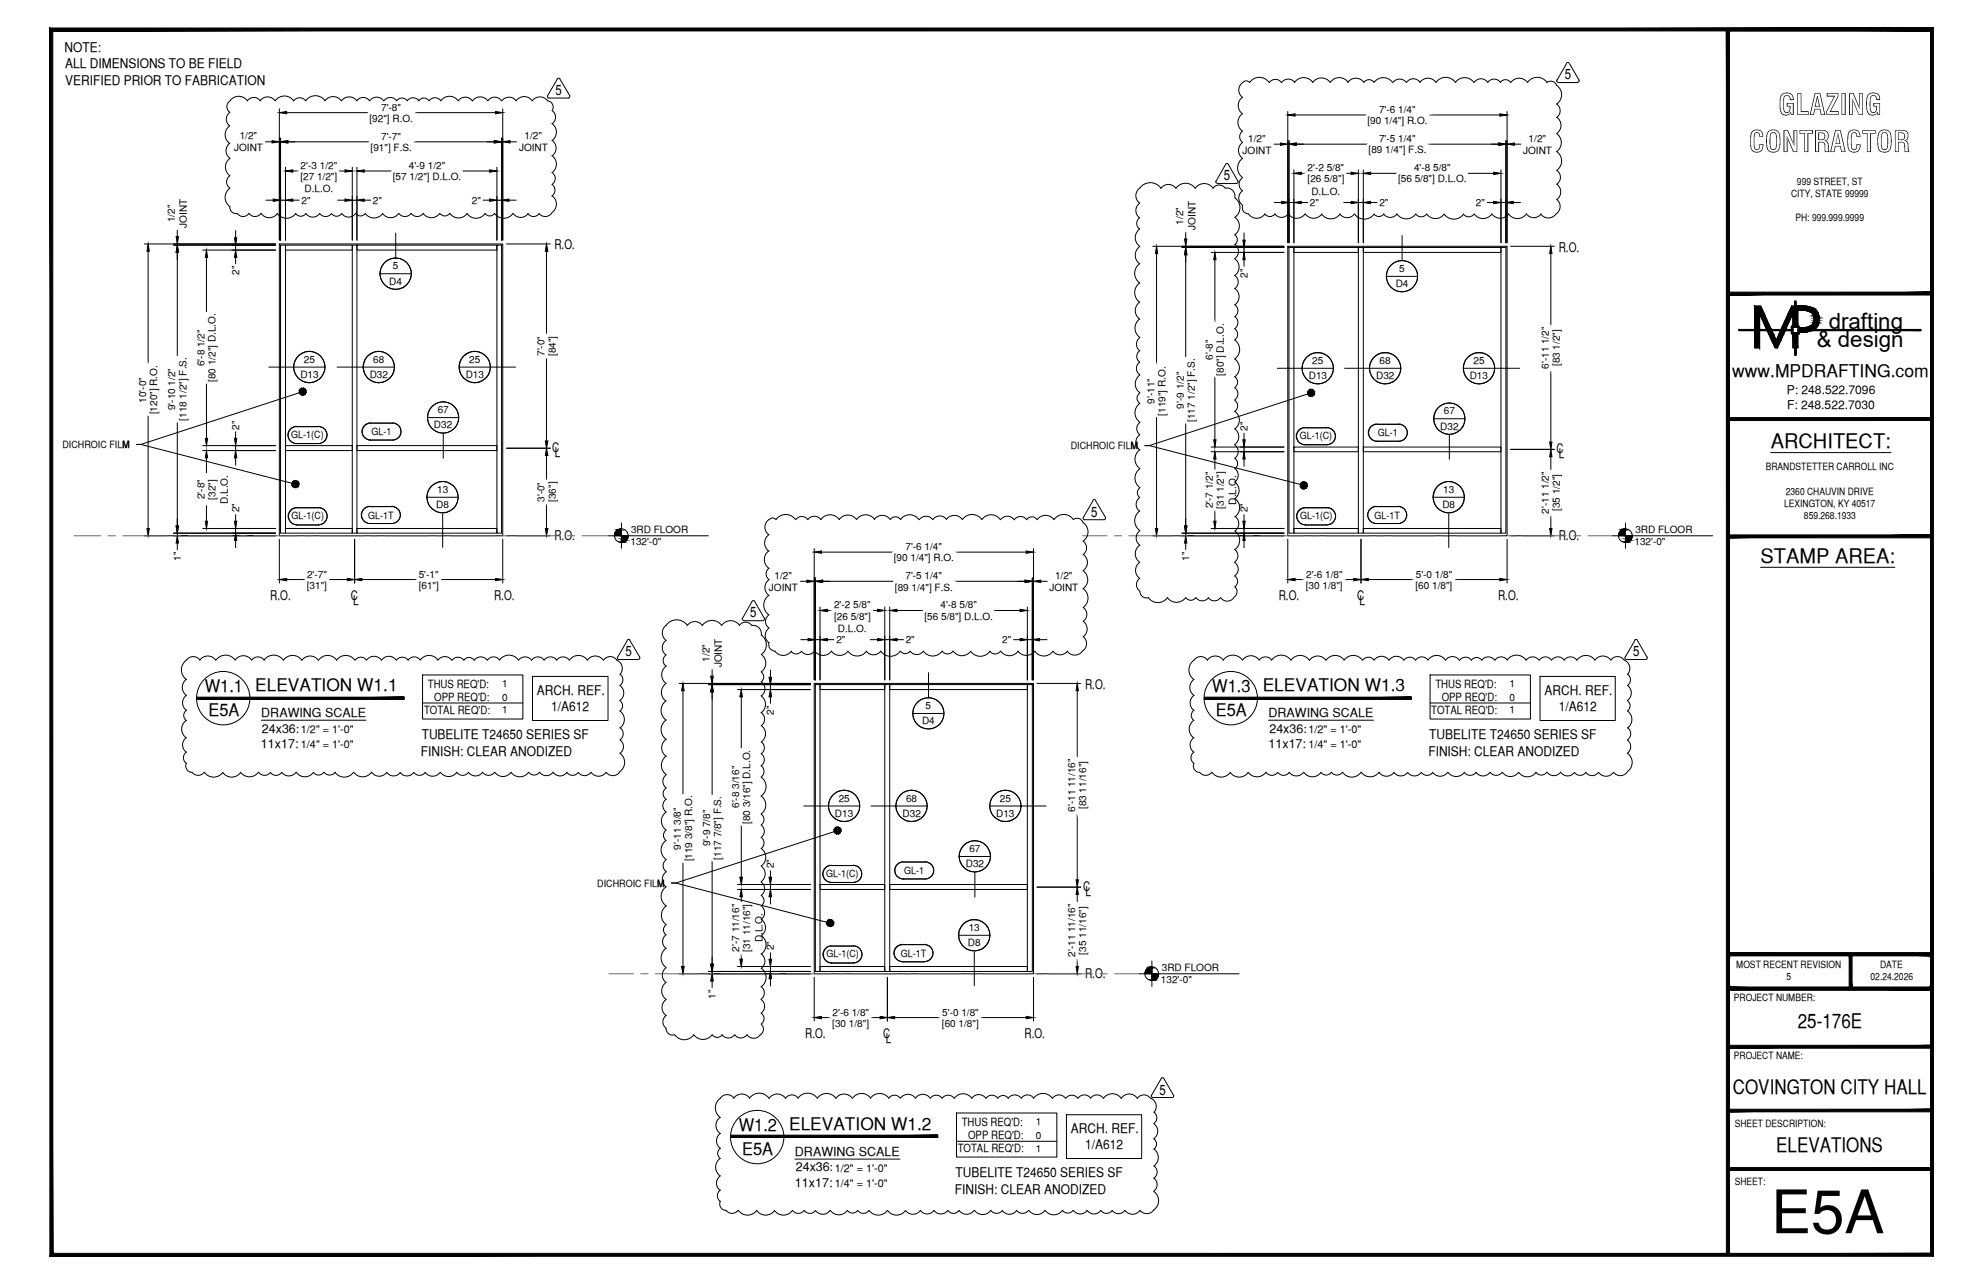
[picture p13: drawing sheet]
<svg xmlns="http://www.w3.org/2000/svg" width="432mm" height="279mm" viewBox="0 0 432 279" stroke-linecap="round" stroke-linejoin="round" font-family="sans-serif">
<defs><g id="words">
<text font-size="13.1" x="385.6" y="268.4">E5A</text>
<g font-size="6.3">
<text x="387.2" y="25">GLAZING</text>
<text x="380.8" y="33.1">CONTRACTOR</text>
</g>
<g font-size="4.9">
<text x="398.2" y="71.5">drafting</text>
<text x="395.6" y="75.5">&amp; design</text>
</g>
<g font-size="4.4">
<text x="385.6" y="97.5">ARCHITECT:</text>
<text x="383.3" y="122.5">STAMP AREA:</text>
<text x="391.5" y="223.7">25-176E</text>
<text x="377.3" y="238.1">COVINGTON CITY HALL</text>
<text x="386.8" y="250.7">ELEVATIONS</text>
</g>
<g font-size="3.8">
<text x="377.2" y="82">www.MPDRAFTING.com</text>
<text x="44.6" y="150.6">W1.1 ELEVATION W1.1</text>
<text x="45.4" y="155.8">E5A</text>
<text x="264" y="150.6">W1.3 ELEVATION W1.3</text>
<text x="264.7" y="155.8">E5A</text>
<text x="160.8" y="246.1">W1.2 ELEVATION W1.2</text>
<text x="161.6" y="251.3">E5A</text>
</g>
<g font-size="3.1">
<text x="340.7" y="17.3">5</text>
<text x="121" y="20.6">5</text>
<text x="266.5" y="39.2">5</text>
<text x="237.6" y="112.4">5</text>
<text x="163.4" y="134.4">5</text>
<text x="136.2" y="142.8">5</text>
<text x="355.6" y="142.8">5</text>
<text x="252.5" y="238.2">5</text>
</g>
<g font-size="2.9">
<text x="14" y="11.2">NOTE:</text>
<text x="14.2" y="14.8">ALL DIMENSIONS TO BE FIELD</text>
<text x="14.2" y="18.4">VERIFIED PRIOR TO FABRICATION</text>
<text x="120.7" y="54.2">R.O.</text>
<text x="339.4" y="54.7">R.O.</text>
<text x="120.3" y="98.4">C</text>
<text x="120.8" y="99.4">L</text>
<text x="339" y="98.6">C</text>
<text x="339.5" y="99.6">L</text>
<text x="120.7" y="117.5">R.O.</text>
<text x="339.4" y="117.5">R.O.</text>
<text x="58.9" y="130.6">R.O.</text>
<text x="76.4" y="130.6">C</text>
<text x="76.9" y="131.6">L</text>
<text x="107.6" y="130.6">R.O.</text>
<text x="278.4" y="130.6">R.O.</text>
<text x="295.5" y="130.6">C</text>
<text x="296" y="131.6">L</text>
<text x="326.2" y="130.6">R.O.</text>
<text x="236.3" y="149.9">R.O.</text>
<text x="116.9" y="151.2">ARCH. REF.</text>
<text x="120" y="154.7">1/A612</text>
<text x="336.3" y="151.2">ARCH. REF.</text>
<text x="339.4" y="154.7">1/A612</text>
<text x="91.8" y="160.9">TUBELITE T24650 SERIES SF</text>
<text x="311.2" y="160.9">TUBELITE T24650 SERIES SF</text>
<text x="91.6" y="164.5">FINISH: CLEAR ANODIZED</text>
<text x="311" y="164.5">FINISH: CLEAR ANODIZED</text>
<text x="235.8" y="193.9">C</text>
<text x="236.3" y="194.9">L</text>
<text x="236.3" y="212.8">R.O.</text>
<text x="175.3" y="225.9">R.O.</text>
<text x="192.3" y="225.9">C</text>
<text x="192.9" y="226.9">L</text>
<text x="223.1" y="225.9">R.O.</text>
<text x="233.2" y="246.5">ARCH. REF.</text>
<text x="236.3" y="250.1">1/A612</text>
<text x="208.1" y="256.2">TUBELITE T24650 SERIES SF</text>
<text x="207.9" y="259.8">FINISH: CLEAR ANODIZED</text>
</g>
<g font-size="2.7">
<text x="56.9" y="156.1">DRAWING SCALE</text>
<text x="57" y="159.4">24x36:</text>
<text x="276.2" y="156.1">DRAWING SCALE</text>
<text x="276.4" y="159.4">24x36:</text>
<text x="56.8" y="162.8">11x17:</text>
<text x="276.2" y="162.8">11x17:</text>
<text x="173.1" y="251.6">DRAWING SCALE</text>
<text x="173.3" y="254.9">24x36:</text>
<text x="173.1" y="258.2">11x17:</text>
</g>
<g font-size="2.6">
<text x="389.1" y="85.8">P: 248.522.7096</text>
<text x="389.1" y="89">F: 248.522.7030</text>
</g>
<g font-size="2.5">
<text x="93.2" y="149.6">THUS REQ'D:</text>
<text x="312.5" y="149.6">THUS REQ'D:</text>
<text x="92.3" y="155.4">TOTAL REQ'D:</text>
<text x="94.6" y="152.6">OPP REQ'D:</text>
<text x="311.7" y="155.4">TOTAL REQ'D:</text>
<text x="313.9" y="152.6">OPP REQ'D:</text>
<text x="209.4" y="245">THUS REQ'D:</text>
<text x="208.5" y="250.8">TOTAL REQ'D:</text>
<text x="210.8" y="247.9">OPP REQ'D:</text>
</g>
<g font-size="2.4">
<text x="65.5" y="159.6">1/2&quot; = 1'-0&quot;</text>
<text x="284.9" y="159.6">1/2&quot; = 1'-0&quot;</text>
<text x="65.5" y="162.8">1/4&quot; = 1'-0&quot;</text>
<text x="284.9" y="162.8">1/4&quot; = 1'-0&quot;</text>
<text x="181.8" y="255">1/2&quot; = 1'-0&quot;</text>
<text x="181.8" y="258.2">1/4&quot; = 1'-0&quot;</text>
</g>
<g font-size="2.2">
<text x="80.5" y="26.5">[92&quot;] R.O.</text>
<text x="83" y="24.1">7'-8&quot;</text>
<text x="297.8" y="27">[90 1/4&quot;] R.O.</text>
<text x="300.3" y="24.6">7'-6 1/4&quot;</text>
<text x="51" y="33">JOINT</text>
<text x="52.2" y="30.3">1/2&quot;</text>
<text x="80.7" y="32.8">[91&quot;] F.S.</text>
<text x="83" y="30.4">7'-7&quot;</text>
<text x="113" y="33">JOINT</text>
<text x="114.2" y="30.3">1/2&quot;</text>
<text x="270.6" y="33.5">JOINT</text>
<text x="271.8" y="30.8">1/2&quot;</text>
<text x="298" y="33.3">[89 1/4&quot;] F.S.</text>
<text x="300.3" y="30.9">7'-5 1/4&quot;</text>
<text x="331.7" y="33.5">JOINT</text>
<text x="332.9" y="30.8">1/2&quot;</text>
<text x="65.4" y="39.2">[27 1/2&quot;]</text>
<text x="65.5" y="36.8">2'-3 1/2&quot;</text>
<text x="66.3" y="41.8">D.L.O.</text>
<text x="85.5" y="39.2">[57 1/2&quot;] D.L.O.</text>
<text x="89" y="36.8">4'-9 1/2&quot;</text>
<text x="284.7" y="37.3">2'-2 5/8&quot;</text>
<text x="284.7" y="39.7">[26 5/8&quot;]</text>
<text x="304.4" y="39.7">[56 5/8&quot;] D.L.O.</text>
<text x="307.9" y="37.3">4'-8 5/8&quot;</text>
<text x="391.3" y="40.2">999 STREET, ST</text>
<text x="65.7" y="44.3">2&quot;</text>
<text x="81.2" y="44.3">2&quot;</text>
<text x="102.7" y="44.3">2&quot;</text>
<text x="285.2" y="44.9">2&quot;</text>
<text x="285.6" y="42.4">D.L.O.</text>
<text x="300.4" y="44.9">2&quot;</text>
<text x="321.4" y="44.9">2&quot;</text>
<text x="390" y="42.9">CITY, STATE 99999</text>
<text x="38" y="48.3" transform="rotate(-90 38 48.3)">1/2&quot;</text>
<text x="40.7" y="49.5" transform="rotate(-90 40.7 49.5)">JOINT</text>
<text x="257.6" y="48.9" transform="rotate(-90 257.6 48.9)">1/2&quot;</text>
<text x="260.3" y="50" transform="rotate(-90 260.3 50)">JOINT</text>
<text x="391" y="48.2">PH: 999.999.9999</text>
<text x="52.1" y="59.8" transform="rotate(-90 52.1 59.8)">2&quot;</text>
<text x="85.5" y="58.6">5</text>
<text x="304.7" y="59.1">5</text>
<text x="84.8" y="61.9">D4</text>
<text x="271.7" y="60.4" transform="rotate(-90 271.7 60.4)">2&quot;</text>
<text x="303.9" y="62.5">D4</text>
<text x="118.6" y="77.5" transform="rotate(-90 118.6 77.5)">7'-0&quot;</text>
<text x="121" y="77.5" transform="rotate(-90 121 77.5)">[84&quot;]</text>
<text x="44.5" y="79.7" transform="rotate(-90 44.5 79.7)">6'-8 1/2&quot;</text>
<text x="46.9" y="83.1" transform="rotate(-90 46.9 83.1)">[80 1/2&quot;] D.L.O.</text>
<text x="65.4" y="82.2">D13</text>
<text x="66.2" y="78.9">25</text>
<text x="80.5" y="82.2">D32</text>
<text x="81.3" y="78.9">68</text>
<text x="101.4" y="82.2">D13</text>
<text x="102.2" y="78.9">25</text>
<text x="264.1" y="78.2" transform="rotate(-90 264.1 78.2)">6'-8&quot;</text>
<text x="266.5" y="81.7" transform="rotate(-90 266.5 81.7)">[80&quot;] D.L.O.</text>
<text x="285" y="82.5">D13</text>
<text x="285.7" y="79.2">25</text>
<text x="299.7" y="82.5">D32</text>
<text x="300.4" y="79.2">68</text>
<text x="320" y="82.5">D13</text>
<text x="320.9" y="79.2">25</text>
<text x="337.2" y="80.3" transform="rotate(-90 337.2 80.3)">6'-11 1/2&quot;</text>
<text x="339.7" y="79.7" transform="rotate(-90 339.7 79.7)">[83 1/2&quot;]</text>
<text x="31.8" y="87.6" transform="rotate(-90 31.8 87.6)">10'-0&quot;</text>
<text x="38.2" y="89.3" transform="rotate(-90 38.2 89.3)">9'-10 1/2&quot;</text>
<text x="95.3" y="89.9">67</text>
<text x="251.4" y="87.8" transform="rotate(-90 251.4 87.8)">9'-11&quot;</text>
<text x="257.7" y="88.9" transform="rotate(-90 257.7 88.9)">9'-9 1/2&quot;</text>
<text x="34.2" y="90.2" transform="rotate(-90 34.2 90.2)">[120&quot;] R.O.</text>
<text x="40.6" y="91.6" transform="rotate(-90 40.6 91.6)">[118 1/2&quot;] F.S.</text>
<text x="52.1" y="93.5" transform="rotate(-90 52.1 93.5)">2&quot;</text>
<text x="63.4" y="95.2">GL-1(C)</text>
<text x="80.9" y="94.7">GL-1</text>
<text x="94.5" y="93.2">D32</text>
<text x="253.8" y="90.4" transform="rotate(-90 253.8 90.4)">[119&quot;] R.O.</text>
<text x="260.2" y="91.8" transform="rotate(-90 260.2 91.8)">[117 1/2&quot;] F.S.</text>
<text x="271.7" y="93.7" transform="rotate(-90 271.7 93.7)">2&quot;</text>
<text x="283" y="95.5">GL-1(C)</text>
<text x="300" y="94.9">GL-1</text>
<text x="313.6" y="93.5">D32</text>
<text x="314.4" y="90.2">67</text>
<text x="13.6" y="97.5">DICHROIC FILM</text>
<text x="233.2" y="97.7">DICHROIC FILM</text>
<text x="95.2" y="107.3">13</text>
<text x="314.3" y="107.3">13</text>
<text x="384.5" y="102.3">BRANDSTETTER CARROLL INC</text>
<text x="388.9" y="107.6">2360 CHAUVIN DRIVE</text>
<text x="44.5" y="108.6" transform="rotate(-90 44.5 108.6)">2'-8&quot;</text>
<text x="46.9" y="108.7" transform="rotate(-90 46.9 108.7)">[32&quot;]</text>
<text x="49.6" y="109.7" transform="rotate(-90 49.6 109.7)">D.L.O.</text>
<text x="52.1" y="111.5" transform="rotate(-90 52.1 111.5)">2&quot;</text>
<text x="63.5" y="113">GL-1(C)</text>
<text x="80.2" y="112.9">GL-1T</text>
<text x="95" y="110.6">D8</text>
<text x="118.6" y="109.2" transform="rotate(-90 118.6 109.2)">3'-0&quot;</text>
<text x="121" y="109.2" transform="rotate(-90 121 109.2)">[36&quot;]</text>
<text x="264.1" y="110.6" transform="rotate(-90 264.1 110.6)">2'-7 1/2&quot;</text>
<text x="266.5" y="110.7" transform="rotate(-90 266.5 110.7)">[31 1/2&quot;]</text>
<text x="269.2" y="109.8" transform="rotate(-90 269.2 109.8)">D.L.O.</text>
<text x="271.7" y="111.5" transform="rotate(-90 271.7 111.5)">2&quot;</text>
<text x="283.1" y="113">GL-1(C)</text>
<text x="299.3" y="112.9">GL-1T</text>
<text x="314.1" y="110.6">D8</text>
<text x="337.2" y="111.8" transform="rotate(-90 337.2 111.8)">2'-11 1/2&quot;</text>
<text x="339.7" y="111.2" transform="rotate(-90 339.7 111.2)">[35 1/2&quot;]</text>
<text x="388.5" y="110.3">LEXINGTON, KY 40517</text>
<text x="392.8" y="113">859.268.1933</text>
<text x="137.3" y="118.5">132'-0&quot;</text>
<text x="137.4" y="115.9">3RD FLOOR</text>
<text x="197.2" y="119.7">7'-6 1/4&quot;</text>
<text x="355.9" y="118.5">132'-0&quot;</text>
<text x="356.1" y="115.9">3RD FLOOR</text>
<text x="39.4" y="122" transform="rotate(-90 39.4 122)">1&quot;</text>
<text x="66.9" y="125.7">2'-7&quot;</text>
<text x="91.2" y="125.7">5'-1&quot;</text>
<text x="168.7" y="125.9">1/2&quot;</text>
<text x="194.6" y="122.2">[90 1/4&quot;] R.O.</text>
<text x="229.7" y="125.9">1/2&quot;</text>
<text x="259" y="122" transform="rotate(-90 259 122)">1&quot;</text>
<text x="284.4" y="125.7">2'-6 1/8&quot;</text>
<text x="308.3" y="125.7">5'-0 1/8&quot;</text>
<text x="66.8" y="128.1">[31&quot;]</text>
<text x="91.2" y="128.1">[61&quot;]</text>
<text x="167.4" y="128.6">JOINT</text>
<text x="194.9" y="128.5">[89 1/4&quot;] F.S.</text>
<text x="197.2" y="126">7'-5 1/4&quot;</text>
<text x="228.5" y="128.6">JOINT</text>
<text x="284.4" y="128.1">[30 1/8&quot;]</text>
<text x="308.2" y="128.1">[60 1/8&quot;]</text>
<text x="181.6" y="132.4">2'-2 5/8&quot;</text>
<text x="181.6" y="134.8">[26 5/8&quot;]</text>
<text x="182.4" y="137.5">D.L.O.</text>
<text x="201.3" y="134.9">[56 5/8&quot;] D.L.O.</text>
<text x="204.8" y="132.4">4'-8 5/8&quot;</text>
<text x="182.1" y="140">2&quot;</text>
<text x="197.2" y="140">2&quot;</text>
<text x="218.2" y="140">2&quot;</text>
<text x="109.3" y="149.5">1</text>
<text x="154.5" y="144" transform="rotate(-90 154.5 144)">1/2&quot;</text>
<text x="157.2" y="145.2" transform="rotate(-90 157.2 145.2)">JOINT</text>
<text x="328.7" y="149.5">1</text>
<text x="109.3" y="152.5">0</text>
<text x="109.3" y="155.3">1</text>
<text x="168.5" y="155.5" transform="rotate(-90 168.5 155.5)">2&quot;</text>
<text x="201.5" y="154.3">5</text>
<text x="328.7" y="152.5">0</text>
<text x="328.7" y="155.3">1</text>
<text x="200.8" y="157.6">D4</text>
<text x="161" y="175.8" transform="rotate(-90 161 175.8)">6'-8 3/16&quot;</text>
<text x="163.4" y="179.3" transform="rotate(-90 163.4 179.3)">[80 3/16&quot;] D.L.O.</text>
<text x="181.8" y="177.7">D13</text>
<text x="182.6" y="174.4">25</text>
<text x="196.5" y="177.7">D32</text>
<text x="197.3" y="174.4">68</text>
<text x="216.9" y="177.7">D13</text>
<text x="217.7" y="174.4">25</text>
<text x="234.1" y="176.7" transform="rotate(-90 234.1 176.7)">6'-11 11/16&quot;</text>
<text x="236.5" y="176.1" transform="rotate(-90 236.5 176.1)">[83 11/16&quot;]</text>
<text x="148.3" y="184.9" transform="rotate(-90 148.3 184.9)">9'-11 3/8&quot;</text>
<text x="154.6" y="184.1" transform="rotate(-90 154.6 184.1)">9'-9 7/8&quot;</text>
<text x="211.1" y="185.4">67</text>
<text x="150.7" y="187.5" transform="rotate(-90 150.7 187.5)">[119 3/8&quot;] R.O.</text>
<text x="157" y="187.1" transform="rotate(-90 157 187.1)">[117 7/8&quot;] F.S.</text>
<text x="168.5" y="189" transform="rotate(-90 168.5 189)">2&quot;</text>
<text x="179.9" y="190.8">GL-1(C)</text>
<text x="196.9" y="190.2">GL-1</text>
<text x="210.3" y="188.7">D32</text>
<text x="130" y="193">DICHROIC FILM</text>
<text x="210.9" y="202.6">13</text>
<text x="161" y="207.1" transform="rotate(-90 161 207.1)">2'-7 11/16&quot;</text>
<text x="163.4" y="207.1" transform="rotate(-90 163.4 207.1)">[31 11/16&quot;]</text>
<text x="166.1" y="205" transform="rotate(-90 166.1 205)">D.L.O.</text>
<text x="168.5" y="206.8" transform="rotate(-90 168.5 206.8)">2&quot;</text>
<text x="180" y="208.3">GL-1(C)</text>
<text x="196.2" y="208.2">GL-1T</text>
<text x="210.8" y="205.9">D8</text>
<text x="234.1" y="208.2" transform="rotate(-90 234.1 208.2)">2'-11 11/16&quot;</text>
<text x="236.5" y="207.7" transform="rotate(-90 236.5 207.7)">[35 11/16&quot;]</text>
<text x="252.8" y="213.8">132'-0&quot;</text>
<text x="253" y="211.2">3RD FLOOR</text>
<text x="378.1" y="210.6">MOST RECENT REVISION</text>
<text x="389" y="213.3">5</text>
<text x="407.3" y="213.2">02.24.2026</text>
<text x="409.4" y="210.6">DATE</text>
<text x="155.8" y="217.4" transform="rotate(-90 155.8 217.4)">1&quot;</text>
<text x="181.3" y="221">2'-6 1/8&quot;</text>
<text x="205.2" y="221">5'-0 1/8&quot;</text>
<text x="377.6" y="217.8">PROJECT NUMBER:</text>
<text x="181.2" y="223.4">[30 1/8&quot;]</text>
<text x="205.1" y="223.4">[60 1/8&quot;]</text>
<text x="377.6" y="230.4">PROJECT NAME:</text>
<text x="225.6" y="244.9">1</text>
<text x="377.8" y="245.2">SHEET DESCRIPTION:</text>
<text x="225.6" y="247.8">0</text>
<text x="225.6" y="250.6">1</text>
<text x="377.8" y="257.9">SHEET:</text>
</g>
</g></defs>
<!-- layer: SYMBOLS -->
<g fill="none" stroke="#000" stroke-width=".22">
<path d="M82.7 59.6h6.9M63.9 79.9h6.9M79.1 79.9h6.8M100 79.9h6.8M301.9 60.1h6.8M64.5 92.8a1.87 1.87 0 0 0-1.8 1.8 1.87 1.87 0 0 0 1.8 1.9h4.8M64.6 92.8h4.7M69.3 92.8a1.87 1.87 0 0 1 1.9 1.8 1.87 1.87 0 0 1-1.9 1.9M80.7 92a1.87 1.87 0 0 0-1.9 1.9 1.87 1.87 0 0 0 1.9 1.9M80.7 92.1h4.8M80.7 95.8h4.8M85.4 92a1.87 1.87 0 0 1 1.9 1.9 1.87 1.87 0 0 1-1.9 1.9"/>
<path d="M93.1 90.9h6.8M283.5 80.1h6.9M284.1 93a1.87 1.87 0 0 0-1.8 1.9 1.87 1.87 0 0 0 1.8 1.9M284.2 93.1h4.7M288.9 93a1.87 1.87 0 0 1 1.9 1.9 1.87 1.87 0 0 1-1.9 1.9h-4.7M298.2 80.1h6.9M299.8 92.3a1.87 1.87 0 0 0-1.9 1.8 1.87 1.87 0 0 0 1.9 1.9M299.8 92.3h4.8M299.8 96h4.8M304.6 92.3a1.87 1.87 0 0 1 1.9 1.8 1.87 1.87 0 0 1-1.9 1.9M312.2 91.1h6.8M318.6 80.1h6.9"/>
<path d="M64.6 110.4a1.87 1.87 0 0 0-1.9 1.9 1.87 1.87 0 0 0 1.9 1.9M64.6 110.5h4.8M64.6 114.2h4.8M69.4 110.4a1.87 1.87 0 0 1 1.8 1.9 1.87 1.87 0 0 1-1.8 1.9M80.5 110.2a1.87 1.87 0 0 0-1.8 1.8 1.87 1.87 0 0 0 1.8 1.9h4.8M80.6 110.2h4.7M85.3 110.2a1.87 1.87 0 0 1 1.9 1.8 1.87 1.87 0 0 1-1.9 1.9M93 108.2h6.8M132.5 116.6h21.7M135.3 113.8v5.5M284.2 110.4a1.87 1.87 0 0 0-1.9 1.9 1.87 1.87 0 0 0 1.9 1.9M284.2 110.5h4.8"/>
<path d="M284.2 114.2h4.8M289 110.4a1.87 1.87 0 0 1 1.8 1.9 1.87 1.87 0 0 1-1.8 1.9M299.7 110.2a1.87 1.87 0 0 0-1.9 1.8 1.87 1.87 0 0 0 1.9 1.9M299.7 110.2h4.8M304.5 110.2a1.87 1.87 0 0 1 1.8 1.8 1.87 1.87 0 0 1-1.8 1.9h-4.8M312.1 108.2h6.8M351.2 116.6h21.7M353.9 113.8v5.5M92 146.9h21.9v9.6h-21.9zM92 153h21.9M198.8 155.3h6.7M311.4 146.9h21.8v9.6h-21.8z"/>
<path d="M311.4 153h21.8M180.4 175.4h6.8M195.1 175.4h6.8M215.5 175.4h6.8M181 188.3a1.87 1.87 0 0 0-1.9 1.9 1.87 1.87 0 0 0 1.9 1.8M181 188.3h4.8M185.8 188.3a1.87 1.87 0 0 1 1.8 1.9 1.87 1.87 0 0 1-1.8 1.8h-4.8M196.7 187.5a1.87 1.87 0 0 0-1.9 1.9 1.87 1.87 0 0 0 1.9 1.9M196.7 187.6h4.8M201.5 187.5a1.87 1.87 0 0 1 1.8 1.9 1.87 1.87 0 0 1-1.8 1.9h-4.8M208.9 186.4h6.8M181.1 205.8a1.87 1.87 0 0 0-1.9 1.9 1.87 1.87 0 0 0 1.9 1.8"/>
<path d="M181.1 205.9h4.8M185.8 205.8a1.87 1.87 0 0 1 1.9 1.9 1.87 1.87 0 0 1-1.9 1.8h-4.7M196.5 205.5a1.87 1.87 0 0 0-1.9 1.9 1.87 1.87 0 0 0 1.9 1.8M196.5 205.5h4.8M196.5 209.3h4.8M201.3 205.5a1.87 1.87 0 0 1 1.8 1.9 1.87 1.87 0 0 1-1.8 1.8M208.8 203.5h6.8M248 211.9h21.8M250.8 209.1v5.6M208.3 242.2h21.8v9.6h-21.8zM208.3 248.3h21.8"/>
<circle cx="86.1" cy="59.5" r="3.4"/>
<circle cx="67.3" cy="79.9" r="3.4"/>
<circle cx="82.5" cy="79.9" r="3.4"/>
<circle cx="103.3" cy="79.9" r="3.4"/>
<circle cx="305.3" cy="60.1" r="3.4"/>
<circle cx="96.5" cy="90.8" r="3.4"/>
<circle cx="286.9" cy="80.1" r="3.4"/>
<circle cx="301.6" cy="80.1" r="3.4"/>
<circle cx="315.6" cy="91.1" r="3.4"/>
<circle cx="322" cy="80.1" r="3.4"/>
<circle cx="96.4" cy="108.2" r="3.4"/>
<circle cx="135.3" cy="116.6" r="1.49"/>
<circle cx="315.4" cy="108.2" r="3.4"/>
<circle cx="353.9" cy="116.6" r="1.49"/>
<circle cx="48.6" cy="151.9" r="5.8"/>
<circle cx="202.2" cy="155.2" r="3.4"/>
<circle cx="268" cy="151.9" r="5.8"/>
<circle cx="183.8" cy="175.4" r="3.4"/>
<circle cx="198.5" cy="175.4" r="3.4"/>
<circle cx="218.9" cy="175.4" r="3.4"/>
<circle cx="212.2" cy="186.3" r="3.4"/>
<circle cx="212.1" cy="203.5" r="3.4"/>
<circle cx="250.8" cy="211.9" r="1.49"/>
<circle cx="164.9" cy="247.4" r="5.8"/>
</g>
<g fill="#000" stroke="#000" stroke-width=".22">
<path d="M135 115.1h.3zM135.3 118h.5zM353.7 115.1h.2zM353.9 118h.6zM250.6 210.4h.2zM250.8 213.3h.5z"/>
<path d="M135 115.1l.3 .1zM134.8 115.2h.5z"/>
<path d="M134.8 115.2l.5 .1zM134.6 115.3h.7z"/>
<path d="M134.6 115.3l.7 .1v-.1zM134.3 115.4l.3-.1 .7 .1z"/>
<path d="M134.3 115.4l1 .2v-.2zM134.3 115.4l1 .2h-1.1z"/>
<path d="M134.2 115.6l1.1 .2v-.2zM134.2 115.6l1.1 .2h-1.3z"/>
<path d="M134 115.8l1.3 .3v-.3zM134 115.8l1.3 .3h-1.4z"/>
<path d="M133.9 116.1l1.4 .2v-.2zM133.9 116.1l1.4 .2h-1.5z"/>
<path d="M133.8 116.3l1.5 .3v-.3zM133.8 116.3l1.5 .3h-1.5z"/>
<path d="M135.3 118h.3zM135.3 118h.3z"/>
<path d="M135.3 117.9l.5 .1 .2-.1zM135.3 117.9l.5 .1h-.5z"/>
<path d="M135.3 117.7l.7 .2 .3-.2zM135.3 117.7l.7 .2h-.7z"/>
<path d="M135.3 117.5l1 .2 .1-.2zM135.3 117.5l1 .2h-1z"/>
<path d="M135.3 117.3l1.1 .2 .2-.2zM135.3 117.3l1.1 .2h-1.1z"/>
<path d="M135.3 117.1l1.3 .2 .1-.2zM135.3 117.1l1.3 .2h-1.3z"/>
<path d="M135.3 116.6l1.5 .2v-.2zM135.3 116.6l1.5 .2h-1.5z"/>
<path d="M135.3 116.8l1.4 .3 .1-.3zM135.3 116.8l1.4 .3h-1.4z"/>
<path d="M353.7 115.1l.2 .1zM353.4 115.2h.5z"/>
<path d="M353.4 115.2l.5 .1zM353.2 115.3h.7z"/>
<path d="M353.2 115.3l.7 .1v-.1zM353.2 115.3l.7 .1h-.9z"/>
<path d="M353 115.4l.9 .2v-.2zM353 115.4l.9 .2h-1.1z"/>
<path d="M352.8 115.6l1.1 .2v-.2zM352.8 115.6l1.1 .2h-1.2z"/>
<path d="M352.7 115.8l1.2 .3v-.3zM352.7 115.8l1.2 .3h-1.3z"/>
<path d="M352.6 116.1l1.3 .2v-.2zM352.6 116.1l1.3 .2h-1.4z"/>
<path d="M352.5 116.3l1.4 .3v-.3zM352.5 116.3l1.4 .3h-1.4z"/>
<path d="M353.9 118h.3zM353.9 118h.3z"/>
<path d="M353.9 117.9l.6 .1 .2-.1zM353.9 117.9l.6 .1h-.6z"/>
<path d="M353.9 117.7l.8 .2 .2-.2zM353.9 117.7l.8 .2h-.8z"/>
<path d="M353.9 117.5l1 .2 .2-.2zM353.9 117.5l1 .2h-1z"/>
<path d="M353.9 117.3l1.2 .2 .1-.2zM353.9 117.3l1.2 .2h-1.2z"/>
<path d="M353.9 117.1l1.3 .2 .1-.2zM353.9 117.1l1.3 .2h-1.3z"/>
<path d="M353.9 116.6l1.5 .2v-.2zM353.9 116.6l1.5 .2h-1.5z"/>
<path d="M353.9 116.8l1.4 .3 .1-.3zM353.9 116.8l1.4 .3h-1.4z"/>
<path d="M42.9 151.7v.5l45.1-.5zM42.9 152.2l45.1-.5v.5z"/>
<path d="M262.3 151.7v.5l45-.5zM262.3 152.2l45-.5v.5z"/>
<path d="M250.6 210.4l.2 .1zM250.3 210.5h.5z"/>
<path d="M250.3 210.5l.5 .1v-.1zM250.1 210.6l.2-.1 .5 .1z"/>
<path d="M250.1 210.6l.7 .2v-.2zM249.9 210.8l.2-.2 .7 .2z"/>
<path d="M249.9 210.8l.9 .1v-.1zM249.9 210.8l.9 .1h-1.1z"/>
<path d="M249.7 210.9l1.1 .2v-.2zM249.7 210.9l1.1 .2h-1.2z"/>
<path d="M249.6 211.1l1.2 .3v-.3zM249.6 211.1l1.2 .3h-1.4z"/>
<path d="M249.4 211.4l1.4 .2v-.2zM249.4 211.4l1.4 .2h-1.4z"/>
<path d="M249.4 211.6l1.4 .3v-.3zM249.4 211.6l1.4 .3h-1.5z"/>
<path d="M250.8 213.4h.3zM250.8 213.3l.3 .1z"/>
<path d="M250.8 213.2l.5 .1 .3-.1zM250.8 213.2l.5 .1h-.5z"/>
<path d="M250.8 213l.8 .2 .2-.2zM250.8 213l.8 .2h-.8z"/>
<path d="M250.8 212.9l1 .1 .2-.1zM250.8 212.9l1 .1h-1z"/>
<path d="M250.8 212.7l1.2 .2 .1-.2zM250.8 212.7l1.2 .2h-1.2z"/>
<path d="M250.8 212.4l1.3 .3 .1-.3zM250.8 212.4l1.3 .3h-1.3z"/>
<path d="M250.8 211.9l1.5 .3v-.3zM250.8 211.9l1.5 .3h-1.5z"/>
<path d="M250.8 212.2l1.4 .2 .1-.2zM250.8 212.2l1.4 .2h-1.4z"/>
<path d="M159.1 247v.5l45.1-.5zM159.1 247.5l45.1-.5v.5z"/>
</g>
<!-- layer: MEDIUM_2 -->
<path d="M56.9 156.7h22.8M276.2 156.7h22.9M173.1 252.2h22.9" fill="none" stroke="#000" stroke-width=".22"/>
<!-- layer: NOTES -->
<path d="M65.2 85.5l-34.5 11.2h-1h1l32.9 8.5M284.7 85.7l-34.4 11.3h-1h1l32.8 8.4M116 147.2h16.4v9.6h-16.4zM335.3 147.2h16.4v9.6h-16.4zM181.6 181l-34.5 11.2h-.9h.9l32.9 8.5M232.2 242.6h16.4v9.5h-16.4z" fill="none" stroke="#000" stroke-width=".22"/>
<!-- layer: COMPONENTS -->
<g fill="none" stroke="#000" stroke-width=".22">
<path d="M61.1 53.3h1.1v62.7h-1.1zM62.2 53.3h14.5v1.1h-14.5zM76.7 53.3h1v62.7h-1zM77.7 53.3h30.5v1.1h-30.5zM108.2 53.3h1v62.7h-1zM280.7 53.8h1v62.2h-1zM281.7 53.8h14.1v1.1h-14.1zM295.8 53.8h1.1v62.2h-1.1zM296.9 53.8h29.9v1.1h-29.9zM326.8 53.8h1.1v62.2h-1.1zM62.2 97h14.5v1h-14.5zM77.7 97h30.5v1h-30.5z"/>
<path d="M281.7 97.3h14.1v1h-14.1zM296.9 97.3h29.9v1h-29.9zM62.2 115h14.5v1h-14.5zM77.7 115h30.5v1h-30.5zM281.7 115h14.1v1h-14.1zM296.9 115h29.9v1h-29.9zM177.5 149h1.1v62.4h-1.1zM178.6 149h14.1v1.1h-14.1zM192.7 149h1v62.4h-1zM193.7 149h30v1.1h-30zM223.7 149h1.1v62.4h-1.1zM178.6 192.5h14.1v1h-14.1z"/>
<path d="M193.7 192.5h30v1h-30zM178.6 210.3h14.1v1.1h-14.1zM193.7 210.3h30v1.1h-30z"/>
</g>
<!-- layer: ROUGH OPENING -->
<path d="M60.8 53.1h48.7v63.5h-48.7zM280.4 53.6h47.8v63h-47.8zM177.3 148.7h47.7v63.2h-47.7z" fill="none" stroke="#000" stroke-width=".22"/>
<!-- layer: DIM -->
<g fill="none" stroke="#000" stroke-width=".22">
<path d="M57.7 30.9h1.5M60.8 23.7v28.6M60.8 30.9h.3M61.1 30v22.3M62.2 36.4v15.9M62.4 24.5h17.8M62.7 30.9h17.7M63.8 37.2h1.4M73.7 37.2h1.4M76.7 36.4v15.9M77.7 36.4v15.9M79.3 37.2h6"/>
<path d="M89.9 30.9h17.7M90.1 24.5h17.8M100.6 37.2h6M108.2 36.4v15.9M109.2 30v22.3M109.2 30.9h.3M109.5 23.7v28.6M111.1 30.9h1.5M277.2 31.4h1.6M280.4 24.3v28.5M280.4 31.4h.3M280.7 30.6v22.2"/>
<path d="M281.7 37v15.8M282 25h15.5M282.3 31.4h15.5M283.3 37.7h1.1M293 37.7h1.2M295.8 37v15.8M296.9 37v15.8M298.4 37.7h5.8M310.8 31.4h15.5M311.1 25h15.5M319.5 37.7h5.7M326.8 37v15.8"/>
<path d="M327.9 30.6v22.2M327.9 31.4h.3M328.2 24.3v28.5M329.8 31.4h1.5M31.4 53.1h28.6M32.3 54.7v24.5M37.8 53.3h22.2M38.6 49.9v1.6M38.6 53.1v.2M38.6 54.9v22.6M44.1 54.4h15.9M45 56v12"/>
<path d="M51.3 50.2v1.6M51.3 53.3v1.1M51.3 56v1.6M57.9 43.6h1.6M61.1 43.6h1.1M63.8 43.6h1.5M73.5 43.6h1.6M76.7 43.6h1M79.3 43.6h1.6M105 43.6h1.6M108.2 43.6h1M110.3 53.1h9.5"/>
<path d="M110.8 43.6h1.6M119 54.7v18.1M251 53.6h28.6M251.8 55.2v24.3M257.4 53.8h22.2M258.2 50.4v1.6M258.2 53.6v.2M258.2 55.4v22.4M263.7 54.9h15.9M264.5 56.5v13.7M270.9 50.7v1.6M270.9 53.8v1.1"/>
<path d="M270.9 56.5v1.6M277.5 44.1h1.6M280.7 44.1h1M283.3 44.1h1.6M292.6 44.1h1.6M295.8 44.1h1.1M298.4 44.1h1.6M323.7 44.1h1.5M326.8 44.1h1.1M328.9 53.6h9.6M329.5 44.1h1.6M337.7 55.2v15.6"/>
<path d="M119 77.7v18.2M32.3 90.4v24.6M38.6 91.8v22.6M44.1 98h15.9M44.1 97h15.9M45 83.4v12M45 99.6v3.6M51.3 93.8v1.6M51.3 97v1M51.3 99.6v1.6M110.3 97.5h9.5M119 99.1v5.5"/>
<path d="M251.8 90.7v24.3M258.2 92.1v22.3M263.7 98.3h15.9M263.7 97.3h15.9M264.5 82v13.7M264.5 99.9v2.5M270.9 94.1v1.6M270.9 97.3v1M270.9 99.9v1.6M328.9 97.8h9.6M337.7 80.6v15.6M337.7 99.4v2.9"/>
<path d="M31.4 116.6h28.6M37.8 116h22.2M38.6 116v.6M38.6 118.2v1.6M44.1 115h15.9M45 109.9v3.5M51.3 111.8v1.6M51.3 115v1M51.3 117.6v1.6M60.8 117.3v9.6M77.2 117.3v9.6M109.5 117.3v9.6"/>
<path d="M110.3 116.6h9.5M119 109.5v5.5M177.3 119.4v28.6M225 119.4v28.6M251 116.6h28.6M257.4 116h22.2M258.2 116v.6M258.2 118.2v1.6M263.7 115h15.9M264.5 110.9v2.5M270.9 111.8v1.6M270.9 115v1"/>
<path d="M270.9 117.6v1.6M280.4 117.3v9.6M296.4 117.3v9.6M328.2 117.3v9.6M328.9 116.6h9.6M337.7 112.1v2.9M62.4 126.1h4.1M71.5 126.1h4.1M78.8 126.1h12.1M95.8 126.1h12.1M174.1 126.5h1.6M174.4 139.2h1.6"/>
<path d="M177.3 126.5h.2M177.5 125.7v22.3M177.5 139.2h1.1M178.6 132.1v15.9M178.9 120.1h15.5M179.1 126.5h15.5M180.1 139.2h1.6M180.1 132.8h1.2M189.5 139.2h1.6M189.9 132.8h1.2M192.7 139.2h1M192.7 132.1v15.9"/>
<path d="M193.7 132.1v15.9M195.3 139.2h1.6M195.3 132.8h5.7M207.7 126.5h15.5M208 120.1h15.5M216.4 132.8h5.7M220.5 139.2h1.6M223.7 132.1v15.9M223.7 139.2h1.1M224.8 125.7v22.3M224.8 126.5h.2M226.4 139.2h1.6"/>
<path d="M226.6 126.5h1.6M282 126.1h2.1M292.7 126.1h2.1M297.9 126.1h10.1M316.5 126.1h10.1M147.9 148.7h28.6M148.7 150.3v22.6M154.2 149h22.3M155.1 145.5v1.6M155.1 148.7v.3M155.1 150.6v22.4M160.6 150.1h15.9"/>
<path d="M161.4 151.6v11.3M167.8 145.8v1.6M167.8 149v1.1M167.8 151.6v1.6M225.8 148.7h9.5M234.6 150.3v14.5M161.4 179.6v11.3M234.6 177v14.5M148.7 187.7v22.6M155.1 187.3v22.5M160.6 193.5h15.9M160.6 192.5h15.9"/>
<path d="M161.4 195.1v1.3M167.8 189.3v1.6M167.8 192.5v1M167.8 195.1v1.6M225.8 193h9.5M234.6 194.6v1.7M147.9 211.9h28.6M154.2 211.4h22.3M155.1 211.4v.5M155.1 213.5v1.6M160.6 210.3h15.9M161.4 207.5v1.2"/>
<path d="M167.8 207.1v1.6M167.8 210.3v1.1M167.8 213v1.6M177.3 212.7v9.5M193.2 212.7v9.5M225 212.7v9.5M225.8 211.9h9.5M234.6 208.5v1.8M178.9 221.4h2.1M189.5 221.4h2.1M194.8 221.4h10.1M213.4 221.4h10.1"/>
</g>
<g fill="#000" stroke="#000" stroke-width=".22">
<path d="M59.2 30.6l1.6 .3-1.6 .2zM60.8 24.5l1.6-.2v.5zM61.1 30.9l1.6-.3v.5zM62.2 37.2l1.6-.2v.5zM75.1 37l1.6 .2-1.6 .3zM77.7 37.2l1.6-.2v.5zM106.6 37l1.6 .2-1.6 .3zM107.6 30.6l1.6 .3-1.6 .2zM107.9 24.3l1.6 .2-1.6 .3zM109.5 30.9l1.6-.3v.5zM278.8 31.1l1.6 .3-1.6 .2zM280.4 25l1.6-.2v.5z"/>
<path d="M280.7 31.4l1.6-.3v.5zM281.7 37.7l1.6-.2v.5zM294.2 37.5l1.6 .2-1.6 .3zM296.9 37.7l1.5-.2v.5zM325.2 37.5l1.6 .2-1.6 .3zM326.3 31.1l1.6 .3-1.6 .2zM326.6 24.8l1.6 .2-1.6 .3zM328.2 31.4l1.6-.3v.5zM32.3 53.1l.2 1.6h-.5zM38.6 53.3l.3 1.6h-.5zM38.4 51.5h.5l-.3 1.6zM45 54.4l.2 1.6h-.5z"/>
<path d="M51.1 51.8h.5l-.3 1.5zM51.3 54.4l.3 1.6h-.5zM59.5 43.3l1.6 .3-1.6 .2zM62.2 43.6l1.6-.3v.5zM75.1 43.3l1.6 .3-1.6 .2zM77.7 43.6l1.6-.3v.5zM106.6 43.3l1.6 .3-1.6 .2zM109.2 43.6l1.6-.3v.5zM119 53.1l.3 1.6h-.6zM251.8 53.6l.3 1.6h-.5zM258.2 53.8l.2 1.6h-.5zM257.9 52h.5l-.2 1.6z"/>
<path d="M264.5 54.9l.3 1.6h-.5zM270.6 52.3h.5l-.2 1.5zM270.9 54.9l.2 1.6h-.5zM279.1 43.8l1.6 .3-1.6 .2zM281.7 44.1l1.6-.3v.5zM294.2 43.8l1.6 .3-1.6 .2zM296.9 44.1l1.5-.3v.5zM325.2 43.8l1.6 .3-1.6 .2zM327.9 44.1l1.6-.3v.5zM337.7 53.6l.2 1.6h-.5zM45 98l.2 1.6h-.5zM44.7 95.4h.5l-.2 1.6z"/>
<path d="M51.3 98l.3 1.6h-.5zM51.1 95.4h.5l-.3 1.6zM119 97.5l.3 1.6h-.6zM118.7 95.9h.6l-.3 1.6zM264.5 98.3l.3 1.6h-.5zM264.3 95.7h.5l-.3 1.6zM270.9 98.3l.2 1.6h-.5zM270.6 95.7h.5l-.2 1.6zM337.7 97.8l.2 1.6h-.5zM337.4 96.2h.5l-.2 1.6zM32 115h.5l-.2 1.6zM38.4 114.4h.5l-.3 1.6z"/>
<path d="M38.6 116.6l.3 1.6h-.5zM44.7 113.4h.5l-.2 1.6zM51.3 116l.3 1.6h-.5zM51.1 113.4h.5l-.3 1.6zM118.7 115h.6l-.3 1.6zM177.3 120.1l1.6-.2v.5zM223.5 119.9l1.5 .2-1.5 .3zM251.6 115h.5l-.3 1.6zM257.9 114.4h.5l-.2 1.6zM258.2 116.6l.2 1.6h-.5zM264.3 113.4h.5l-.3 1.6zM270.9 116l.2 1.6h-.5z"/>
<path d="M270.6 113.4h.5l-.2 1.6zM337.4 115h.5l-.2 1.6zM60.8 126.1l1.6-.2v.5zM75.6 125.9l1.6 .2-1.6 .3zM77.2 126.1l1.6-.2v.5zM107.9 125.9l1.6 .2-1.6 .3zM175.7 126.2l1.6 .3-1.6 .2zM176 138.9l1.5 .3-1.5 .2zM177.5 126.5l1.6-.3v.5zM178.6 139.2l1.5-.3v.5zM178.6 132.8l1.5-.2v.5zM191.1 132.6l1.6 .2-1.6 .3z"/>
<path d="M191.1 138.9l1.6 .3-1.6 .2zM193.7 132.8l1.6-.2v.5zM193.7 139.2l1.6-.3v.5zM222.1 138.9l1.6 .3-1.6 .2zM222.1 132.6l1.6 .2-1.6 .3zM223.2 126.2l1.6 .3-1.6 .2zM224.8 139.2l1.6-.3v.5zM225 126.5l1.6-.3v.5zM280.4 126.1l1.6-.2v.5zM294.8 125.9l1.6 .2-1.6 .3zM296.4 126.1l1.5-.2v.5zM326.6 125.9l1.6 .2-1.6 .3z"/>
<path d="M148.7 148.7l.3 1.6h-.6zM155.1 149l.2 1.6h-.6zM154.7 147.1h.6l-.2 1.6zM161.4 150.1l.3 1.5h-.6zM167.4 147.4h.6l-.2 1.6zM167.8 150.1l.2 1.5h-.6zM234.6 148.7l.2 1.6h-.5zM161.4 193.5l.3 1.6h-.6zM161.1 190.9h.6l-.3 1.6zM167.8 193.5l.2 1.6h-.6zM167.4 190.9h.6l-.2 1.6zM234.6 193l.2 1.6h-.5z"/>
<path d="M234.3 191.5h.5l-.2 1.5zM148.4 210.3h.6l-.3 1.6zM154.7 209.8h.6l-.2 1.6zM155.1 211.9l.2 1.6h-.6zM161.1 208.7h.6l-.3 1.6zM167.8 211.4l.2 1.6h-.6zM167.4 208.7h.6l-.2 1.6zM234.3 210.3h.5l-.2 1.6zM177.3 221.4l1.6-.2v.5zM191.6 221.2l1.6 .2-1.6 .3zM193.2 221.4l1.6-.2v.5zM223.5 221.2l1.5 .2-1.5 .3z"/>
</g>
<g fill="#fff" stroke="#fff" stroke-width=".22">
<path d="M82.7 22v2.5l4.9-2.5zM82.7 24.5l4.9-2.5v2.5z"/>
<path d="M80.2 24.5v2.9l9.9-2.9zM80.2 27.4l9.9-2.9v2.9z"/>
<path d="M82.7 28.4v2.5l4.9-2.5zM82.7 30.9l4.9-2.5v2.5z"/>
<path d="M80.4 30.9v2.8l9.5-2.8zM80.4 33.7l9.5-2.8v2.8z"/>
<path d="M112.6 28.3v5.1l7.1-5.1zM112.6 33.4l7.1-5.1v5.1z"/>
<path d="M50.6 28.3v5.1l7.1-5.1zM50.6 33.4l7.1-5.1v5.1z"/>
<path d="M102.4 42.4v2.3l2.6-2.3zM102.4 44.7l2.6-2.3v2.3z"/>
<path d="M65.3 42.4v2.3l2.6-2.3zM65.3 44.7l2.6-2.3v2.3z"/>
<path d="M65.2 34.7v2.5l8.5-2.5zM65.2 37.2l8.5-2.5v2.5z"/>
<path d="M65.2 37.2v5.1l8.5-5.1zM65.2 42.3l8.5-5.1v5.1z"/>
<path d="M88.6 34.7v2.5l8.7-2.5zM88.6 37.2l8.7-2.5v2.5z"/>
<path d="M85.3 37.2v2.9l15.3-2.9zM85.3 40.1l15.3-2.9v2.9z"/>
<path d="M80.9 42.4v2.3l2.6-2.3zM80.9 44.7l2.6-2.3v2.3z"/>
<path d="M29.8 81.8v6h2.5zM29.8 81.8h2.5v6z"/>
<path d="M32.3 79.2v11.2h2.8zM32.3 79.2h2.8v11.2z"/>
<path d="M36.1 79.8v9.8h2.5zM36.1 79.8h2.5v9.8z"/>
<path d="M38.6 77.5v14.3h2.9zM38.6 77.5h2.9v14.3z"/>
<path d="M36.1 42.9v7h5zM36.1 42.9h5v7z"/>
<path d="M37.4 119.8v2.4h2.4zM37.4 119.8h2.4v2.4z"/>
<path d="M50.1 57.6v2.5h2.4zM50.1 57.6h2.4v2.5z"/>
<path d="M50.1 109.2v2.6h2.4zM50.1 109.2h2.4v2.6z"/>
<path d="M42.5 104v5h2.5zM42.5 104h2.5v5z"/>
<path d="M45 103.2v6.7h5zM45 103.2h5v6.7z"/>
<path d="M42.5 71.4v8.5h2.5zM42.5 71.4h2.5v8.5z"/>
<path d="M45 68v15.4h2.8zM45 68h2.8v15.4z"/>
<path d="M50.1 91.2v2.6h2.4zM50.1 91.2h2.4v2.6z"/>
<path d="M66.5 123.7v2.4l5-2.4zM66.5 126.1l5-2.4v2.4z"/>
<path d="M66.5 126.1v2.9l5-2.9zM66.5 129l5-2.9v2.9z"/>
<path d="M90.9 123.6v2.5l4.9-2.5zM90.9 126.1l4.9-2.5v2.5z"/>
<path d="M90.9 126.1v2.9l4.9-2.9zM90.9 129l4.9-2.9v2.9z"/>
<path d="M116.6 104.6v4.9h2.4zM116.6 104.6h2.4v4.9z"/>
<path d="M119 104.6v4.9h2.9zM119 104.6h2.9v4.9z"/>
<path d="M116.6 72.8v4.9h2.4zM116.6 72.8h2.4v4.9z"/>
<path d="M119 72.8v4.9h2.9zM119 72.8h2.9v4.9z"/>
<path d="M300 22.6v2.4l8.5-2.4zM300 25l8.5-2.4v2.4z"/>
<path d="M297.5 25v2.9l13.6-2.9zM297.5 27.9l13.6-2.9v2.9z"/>
<path d="M300 29v2.4l8.5-2.4zM300 31.4l8.5-2.4v2.4z"/>
<path d="M297.8 31.4v2.8l13-2.8zM297.8 34.2l13-2.8v2.8z"/>
<path d="M331.3 28.8v5.1l7-5.1zM331.3 33.9l7-5.1v5.1z"/>
<path d="M270.2 28.8v5.1l7-5.1zM270.2 33.9l7-5.1v5.1z"/>
<path d="M321.1 42.9v2.4l2.6-2.4zM321.1 45.3l2.6-2.4v2.4z"/>
<path d="M284.9 42.9v2.4l2.6-2.4zM284.9 45.3l2.6-2.4v2.4z"/>
<path d="M284.4 35.3v2.4l8.6-2.4zM284.4 37.7l8.6-2.4v2.4z"/>
<path d="M284.5 37.7v5.1l8.5-5.1zM284.5 42.8l8.5-5.1v5.1z"/>
<path d="M307.5 35.3v2.4l8.7-2.4zM307.5 37.7l8.7-2.4v2.4z"/>
<path d="M304.2 37.7v2.9l15.3-2.9zM304.2 40.6l15.3-2.9v2.9z"/>
<path d="M300 42.9v2.4l2.6-2.4zM300 45.3l2.6-2.4v2.4z"/>
<path d="M249.4 82v6.1h2.4zM249.4 82h2.4v6.1z"/>
<path d="M251.8 79.5v11.2h2.9zM251.8 79.5h2.9v11.2z"/>
<path d="M255.7 80.6v8.6h2.5zM255.7 80.6h2.5v8.6z"/>
<path d="M258.2 77.8v14.3h2.8zM258.2 77.8h2.8v14.3z"/>
<path d="M255.7 43.4v7h5zM255.7 43.4h5v7z"/>
<path d="M257 119.8v2.4h2.3zM257 119.8h2.3v2.4z"/>
<path d="M269.7 58.1v2.6h2.3zM269.7 58.1h2.3v2.6z"/>
<path d="M269.7 109.2v2.6h2.3zM269.7 109.2h2.3v2.6z"/>
<path d="M262.1 102.4v8.5h2.4zM262.1 102.4h2.4v8.5z"/>
<path d="M264.5 102.4v8.5h5.1zM264.5 102.4h5.1v8.5z"/>
<path d="M262.1 73.6v4.9h2.4zM262.1 73.6h2.4v4.9z"/>
<path d="M264.5 70.2v11.8h2.9zM264.5 70.2h2.9v11.8z"/>
<path d="M269.7 91.5v2.6h2.3zM269.7 91.5h2.3v2.6z"/>
<path d="M284.1 123.6v2.5l8.6-2.5zM284.1 126.1l8.6-2.5v2.5z"/>
<path d="M284.1 126.1v2.9l8.5-2.9zM284.1 129l8.5-2.9v2.9z"/>
<path d="M308 123.6v2.5l8.5-2.5zM308 126.1l8.5-2.5v2.5z"/>
<path d="M308 126.1v2.9l8.5-2.9zM308 129l8.5-2.9v2.9z"/>
<path d="M335.3 102.3v9.8h2.4zM335.3 102.3h2.4v9.8z"/>
<path d="M337.7 102.9v8.5h2.9zM337.7 102.9h2.9v8.5z"/>
<path d="M335.2 70.8v9.8h2.5zM335.2 70.8h2.5v9.8z"/>
<path d="M337.7 71.4v8.5h2.9zM337.7 71.4h2.9v8.5z"/>
<path d="M196.8 117.7v2.4l8.6-2.4zM196.8 120.1l8.6-2.4v2.4z"/>
<path d="M194.4 120.1v2.9l13.6-2.9zM194.4 123l13.6-2.9v2.9z"/>
<path d="M196.8 124.1v2.4l8.6-2.4zM196.8 126.5l8.6-2.4v2.4z"/>
<path d="M194.6 126.5v2.8l13.1-2.8zM194.6 129.3l13.1-2.8v2.8z"/>
<path d="M228.2 124v5l7-5zM228.2 129l7-5v5z"/>
<path d="M167.1 124v5l7-5zM167.1 129l7-5v5z"/>
<path d="M217.9 138v2.4l2.6-2.4zM217.9 140.4l2.6-2.4v2.4z"/>
<path d="M181.7 138v2.4l2.6-2.4zM181.7 140.4l2.6-2.4v2.4z"/>
<path d="M181.3 130.4v2.4l8.6-2.4zM181.3 132.8l8.6-2.4v2.4z"/>
<path d="M181.4 132.8v5.1l8.5-5.1zM181.4 137.9l8.5-5.1v5.1z"/>
<path d="M204.4 130.4v2.4l8.6-2.4zM204.4 132.8l8.6-2.4v2.4z"/>
<path d="M201 132.8v2.9l15.4-2.9zM201 135.7l15.4-2.9v2.9z"/>
<path d="M196.9 138v2.4l2.6-2.4zM196.9 140.4l2.6-2.4v2.4z"/>
<path d="M146.2 175.5v9.7h2.5zM146.2 175.5h2.5v9.7z"/>
<path d="M148.7 172.9v14.8h2.9zM148.7 172.9h2.9v14.8z"/>
<path d="M152.6 175.9v8.6h2.5zM152.6 175.9h2.5v8.6z"/>
<path d="M155.1 173v14.3h2.8zM155.1 173h2.8v14.3z"/>
<path d="M152.5 138.6v6.9h5.1zM152.5 138.6h5.1v6.9z"/>
<path d="M153.9 215.1v2.4h2.3zM153.9 215.1h2.3v2.4z"/>
<path d="M166.6 153.2v2.6h2.3zM166.6 153.2h2.3v2.6z"/>
<path d="M166.6 204.5v2.6h2.3zM166.6 204.5h2.3v2.6z"/>
<path d="M158.9 196.4v11.1h2.5zM158.9 196.4h2.5v11.1z"/>
<path d="M161.4 196.5v10.9h5.1zM161.4 196.5h5.1v10.9z"/>
<path d="M158.9 166.4v9.7h2.5zM158.9 166.4h2.5v9.7z"/>
<path d="M161.4 162.9v16.7h2.9zM161.4 162.9h2.9v16.7z"/>
<path d="M166.6 186.7v2.6h2.3zM166.6 186.7h2.3v2.6z"/>
<path d="M181 219v2.4l8.5-2.4zM181 221.4l8.5-2.4v2.4z"/>
<path d="M181 221.4v2.9l8.5-2.9zM181 224.3l8.5-2.9v2.9z"/>
<path d="M204.9 219v2.4l8.5-2.4zM204.9 221.4l8.5-2.4v2.4z"/>
<path d="M204.9 221.4v2.9l8.5-2.9zM204.9 224.3l8.5-2.9v2.9z"/>
<path d="M232.1 196.3v12.2h2.5zM232.1 196.3h2.5v12.2z"/>
<path d="M234.6 197v11h2.8zM234.6 197h2.8v11z"/>
<path d="M232.1 164.8v12.2h2.5zM232.1 164.8h2.5v12.2z"/>
<path d="M234.6 165.4v10.9h2.8zM234.6 165.4h2.8v10.9z"/>
</g>
<!-- layer: GRID LINES -->
<g fill="none" stroke="#6c6c6c" stroke-width=".22">
<path d="M16.1 116.6h5.9M23.6 116.6h1.5M26.7 116.6h9.6M37.8 116.6h1.6M41 116.6h9.5M52.1 116.6h1.6M55.3 116.6h9.5M66.4 116.6h1.6M69.6 116.6h9.5M80.7 116.6h1.6M83.9 116.6h9.5M95 116.6h1.6"/>
<path d="M98.2 116.6h9.5M109.3 116.6h1.6M112.5 116.6h9.5M123.6 116.6h1.6M126.7 116.6h5.8M235.7 116.6h5.3M242.6 116.6h1.6M245.8 116.6h9.5M256.9 116.6h1.6M260.1 116.6h9.5M271.2 116.6h1.6M274.4 116.6h9.5"/>
<path d="M285.5 116.6h1.6M288.7 116.6h9.5M299.8 116.6h1.6M303 116.6h9.5M314.1 116.6h1.6M317.2 116.6h9.6M328.4 116.6h1.5M331.5 116.6h9.6M342.6 116.6h1.6M345.8 116.6h5.4M132.6 211.9h5.3M139.5 211.9h1.6"/>
<path d="M142.7 211.9h9.5M153.8 211.9h1.6M157 211.9h9.5M168.1 211.9h1.6M171.3 211.9h9.5M182.4 211.9h1.6M185.5 211.9h9.6M196.7 211.9h1.5M199.8 211.9h9.6M210.9 211.9h1.6M214.1 211.9h9.5M225.2 211.9h1.6"/>
<path d="M228.4 211.9h9.5M239.5 211.9h1.6M242.7 211.9h5.3"/>
</g>
<!-- layer: DETAIL TAG -->
<g fill="none" stroke="#fff" stroke-width=".22">
<path d="M86.2 56.2l.9 .1M305.3 56.7l.9 .1M67.4 76.5l.9 .1M82.5 76.5l.9 .1M103.4 76.5l-.8 .1M287 76.8h.8M301.6 76.8h.9M322.1 76.8h-.9M96.5 87.4l.8 .2M315.6 87.7l.9 .1M96.4 104.8l.9 .1M315.5 104.8l.9 .1"/>
<path d="M202.2 151.8l.9 .2M183.8 172l.9 .1M198.5 172l.9 .1M218.9 172l-.8 .1M212.3 182.9l.9 .2M212.2 200.2h.8"/>
</g>
<g fill="#fff" stroke="#fff" stroke-width=".22">
<path d="M84.5 62.5l1.7 .5zM84.5 62.5l2.6 .4-.9 .1zM83.8 62l.7 .5 2.6 .4zM83.8 62l4.1 .5-.8 .4zM83.2 61.3l.6 .7 4.1 .5zM83.2 61.3l5.4 .7-.7 .5zM82.9 60.5l.3 .8 5.4 .7zM82.9 60.5l6.2 .8-.5 .7zM82.7 59.6l.2 .9 6.2 .8zM82.7 59.6l6.8 .9-.4 .8zM82.9 58.7l-.2 .9 6.8 .9zM82.9 58.7l6.7 .9-.1 .9zM83.2 57.8l-.3 .9 6.7 .9zM83.2 57.8l6.3 .9 .1 .9zM83.8 57.1l-.6 .7 6.3 .9zM83.8 57.1l5.3 .7 .4 .9zM83.8 57.1l5.3 .7-4.6-1.2zM84.5 56.6l4.1 .5 .5 .7zM84.5 56.6l4.1 .5-3.3-.8zM85.3 56.3l2.6 .3 .7 .5zM85.3 56.3l2.6 .3-1.7-.4zM86.2 56.2l.9 .1 .8 .3z"/>
<path d="M94.8 93.8l.8 .4h.9zM94.8 93.8l2.5 .4h-.8zM94.1 93.3l.7 .5 2.5 .4zM94.1 93.3l4.1 .5-.9 .4zM93.5 92.6l.6 .7 4.1 .5zM93.5 92.6l5.4 .7-.7 .5zM93.2 91.8l.3 .8 5.4 .7zM93.2 91.8l6.2 .8-.5 .7zM93.1 90.9l.1 .9 6.2 .8zM93.1 90.9l6.7 .9-.4 .8zM93.2 90l-.1 .9 6.7 .9zM93.2 90l6.7 .9-.1 .9zM93.5 89.2l-.3 .8 6.7 .9zM93.5 89.2l6.3 .8 .1 .9zM94.1 88.5l-.6 .7 6.3 .8zM94.1 88.5l5.3 .7 .4 .8zM94.1 88.5l5.3 .7-4.6-1.3zM94.8 87.9l4.1 .6 .5 .7zM94.8 87.9l4.1 .6-3.3-.9zM95.6 87.6l2.6 .3 .7 .6zM95.6 87.6l2.6 .3-1.7-.5zM96.5 87.4l1.7 .5z"/>
<path d="M94.7 111.1l.8 .4 .9 .1zM94.7 111.1l2.6 .4-.9 .1zM94 110.6l.7 .5 2.6 .4zM94 110.6l4 .5-.7 .4zM93.4 109.9l.6 .7 4 .5zM93.4 109.9l5.4 .7-.8 .5zM93.1 109.1l.3 .8 5.4 .7zM93.1 109.1l6.2 .8-.5 .7zM93 108.2l.1 .9 6.2 .8zM93 108.2l6.6 .9-.3 .8zM93.1 107.3l-.1 .9 6.6 .9zM93.1 107.3l6.7 .9-.2 .9zM93.4 106.5l-.3 .8 6.7 .9zM93.4 106.5l6.2 .8 .2 .9zM94 105.8l-.6 .7 6.2 .8zM94 105.8l5.3 .7 .3 .8zM94 105.8l5.3 .7-4.6-1.2zM94.7 105.3l4.1 .5 .5 .7zM94.7 105.3l4.1 .5-3.3-.9zM95.5 104.9l2.5 .4 .8 .5zM95.5 104.9l2.5 .4-1.6-.5zM96.4 104.8l.9 .1 .7 .4z"/>
<path d="M65.7 82.8l.8 .4 .9 .1zM65.7 82.8l2.6 .4-.9 .1zM65 82.3l.7 .5 2.6 .4zM65 82.3l4.1 .5-.8 .4zM64.5 81.6l.5 .7 4.1 .5zM64.5 81.6l5.3 .7-.7 .5zM64.1 80.8l.4 .8 5.3 .7zM64.1 80.8l6.2 .8-.5 .7zM63.9 79.9l.2 .9 6.2 .8zM63.9 79.9l6.8 .9-.4 .8zM64.1 79l-.2 .9 6.8 .9zM64.1 79l6.7 .9-.1 .9zM64.5 78.2l-.4 .8 6.7 .9zM64.5 78.2l6.2 .8 .1 .9zM65 77.5l-.5 .7 6.2 .8zM65 77.5l5.3 .7 .4 .8zM65 77.5l5.3 .7-4.6-1.2zM65.7 77l4.1 .5 .5 .7zM65.7 77l4.1 .5-3.3-.9zM66.5 76.6l2.6 .4 .7 .5zM66.5 76.6l2.6 .4-1.7-.5zM67.4 76.5l.9 .1 .8 .4z"/>
<path d="M80.8 82.8l.8 .4 .9 .1zM80.8 82.8l2.6 .4-.9 .1zM80.1 82.3l.7 .5 2.6 .4zM80.1 82.3l4.1 .5-.8 .4zM79.6 81.6l.5 .7 4.1 .5zM79.6 81.6l5.3 .7-.7 .5zM79.2 80.8l.4 .8 5.3 .7zM79.2 80.8l6.3 .8-.6 .7zM79.1 79.9l.1 .9 6.3 .8zM79.1 79.9l6.7 .9-.3 .8zM79.2 79l-.1 .9 6.7 .9zM79.2 79l6.7 .9-.1 .9zM79.6 78.2l-.4 .8 6.7 .9zM79.6 78.2l6.2 .8 .1 .9zM80.1 77.5l-.5 .7 6.2 .8zM80.1 77.5l5.4 .7 .3 .8zM80.1 77.5l5.4 .7-4.7-1.2zM80.8 77l4.1 .5 .6 .7zM80.8 77l4.1 .5-3.3-.9zM81.6 76.6l2.6 .4 .7 .5zM81.6 76.6l2.6 .4-1.7-.5zM82.5 76.5l.9 .1 .8 .4z"/>
<path d="M103.4 83.3l1.7-.5-.8 .4zM102.6 83.2l.8 .1 1.7-.5zM102.6 83.2l3.2-.9-.7 .5zM101.7 82.8l.9 .4 3.2-.9zM101.7 82.8l4.7-1.2-.6 .7zM101 82.3l.7 .5 4.7-1.2zM101 82.3l5.7-1.5-.3 .8zM100.5 81.6l.5 .7 5.7-1.5zM100.5 81.6l6.3-1.7-.1 .9zM100.1 80.8l.4 .8 6.3-1.7zM100.1 80.8l6.6-1.8 .1 .9zM100 79.9l.1 .9 6.6-1.8zM100 79.9l6.4-1.7 .3 .8zM100.1 79l-.1 .9 6.4-1.7zM100.1 79l5.7-1.5 .6 .7zM100.5 78.2l-.4 .8 5.7-1.5zM100.5 78.2l4.6-1.2 .7 .5zM101 77.5l-.5 .7 4.6-1.2zM101 77.5l3.3-.9 .8 .4zM101 77.5l3.3-.9-2.6 .4zM101.7 77l1.7-.5 .9 .1zM101.7 77l1.7-.5-.8 .1z"/>
<path d="M303.6 63.1l1.7 .4zM303.6 63.1l2.6 .3-.9 .1zM302.9 62.5l.7 .6 2.6 .3zM302.9 62.5l4.1 .6-.8 .3zM302.3 61.8l.6 .7 4.1 .6zM302.3 61.8l5.4 .7-.7 .6zM302 61l.3 .8 5.4 .7zM302 61l6.2 .8-.5 .7zM301.9 60.1l.1 .9 6.2 .8zM301.9 60.1l6.7 .9-.4 .8zM302 59.2l-.1 .9 6.7 .9zM302 59.2l6.7 .9-.1 .9zM302.3 58.4l-.3 .8 6.7 .9zM302.3 58.4l6.3 .8 .1 .9zM302.9 57.7l-.6 .7 6.3 .8zM302.9 57.7l5.3 .7 .4 .8zM302.9 57.7l5.3 .7-4.6-1.3zM303.6 57.1l4.1 .6 .5 .7zM303.6 57.1l4.1 .6-3.3-.9zM304.4 56.8l2.6 .3 .7 .6zM304.4 56.8l2.6 .3-1.7-.4zM305.3 56.7l1.7 .4z"/>
<path d="M313.9 94l.8 .4 .9 .2zM313.9 94l2.6 .4-.9 .2zM313.2 93.5l.7 .5 2.6 .4zM313.2 93.5l4.1 .5-.8 .4zM312.7 92.8l.5 .7 4.1 .5zM312.7 92.8l5.3 .7-.7 .5zM312.4 92l.3 .8 5.3 .7zM312.4 92l6.2 .8-.6 .7zM312.2 91.1l.2 .9 6.2 .8zM312.2 91.1l6.7 .9-.3 .8zM312.4 90.2l-.2 .9 6.7 .9zM312.4 90.2l6.6 .9-.1 .9zM312.7 89.4l-.3 .8 6.6 .9zM312.7 89.4l6.2 .8 .1 .9zM313.2 88.7l-.5 .7 6.2 .8zM313.2 88.7l5.4 .7 .3 .8zM313.2 88.7l5.4 .7-4.7-1.3zM313.9 88.1l4.1 .6 .6 .7zM313.9 88.1l4.1 .6-3.3-.9zM314.7 87.8l2.6 .3 .7 .6zM314.7 87.8l2.6 .3-1.7-.4zM315.6 87.7l1.7 .4z"/>
<path d="M313.8 111.1l.8 .4 .9 .1zM313.8 111.1l2.6 .4-.9 .1zM313.1 110.6l.7 .5 2.6 .4zM313.1 110.6l4.1 .5-.8 .4zM312.5 109.9l.6 .7 4.1 .5zM312.5 109.9l5.4 .7-.7 .5zM312.2 109.1l.3 .8 5.4 .7zM312.2 109.1l6.3 .8-.6 .7zM312.1 108.2l.1 .9 6.3 .8zM312.1 108.2l6.7 .9-.3 .8zM312.2 107.3l-.1 .9 6.7 .9zM312.2 107.3l6.7 .9-.1 .9zM312.5 106.5l-.3 .8 6.7 .9zM312.5 106.5l6.3 .8 .1 .9zM313.1 105.8l-.6 .7 6.3 .8zM313.1 105.8l5.4 .7 .3 .8zM313.1 105.8l5.4 .7-4.7-1.2zM313.8 105.3l4.1 .5 .6 .7zM313.8 105.3l4.1 .5-3.3-.9zM314.6 104.9l2.6 .4 .7 .5zM314.6 104.9l2.6 .4-1.7-.5zM315.5 104.8l.9 .1 .8 .4z"/>
<path d="M285.2 83.1l1.8 .5zM285.2 83.1l2.6 .3-.8 .2zM284.5 82.5l.7 .6 2.6 .3zM284.5 82.5l4.2 .6-.9 .3zM284 81.9l.5 .6 4.2 .6zM284 81.9l5.4 .6-.7 .6zM283.7 81l.3 .9 5.4 .6zM283.7 81l6.2 .9-.5 .6zM283.5 80.1l.2 .9 6.2 .9zM283.5 80.1l6.8 .9-.4 .9zM283.7 79.2l-.2 .9 6.8 .9zM283.7 79.2l6.7 .9-.1 .9zM284 78.4l-.3 .8 6.7 .9zM284 78.4l6.3 .8 .1 .9zM284.5 77.7l-.5 .7 6.3 .8zM284.5 77.7l5.4 .7 .4 .8zM284.5 77.7l5.4 .7-4.7-1.2zM285.2 77.2l4.2 .5 .5 .7zM285.2 77.2l4.2 .5-3.3-.9zM286.1 76.8l2.6 .4 .7 .5zM286.1 76.8l2.6 .4-1.7-.4zM287 76.8h.8l.9 .4z"/>
<path d="M299.9 83.1l1.7 .5zM299.9 83.1l2.6 .3-.9 .2zM299.2 82.5l.7 .6 2.6 .3zM299.2 82.5l4.1 .6-.8 .3zM298.7 81.9l.5 .6 4.1 .6zM298.7 81.9l5.3 .6-.7 .6zM298.3 81l.4 .9 5.3 .6zM298.3 81l6.2 .9-.5 .6zM298.2 80.1l.1 .9 6.2 .9zM298.2 80.1l6.7 .9-.4 .9zM298.3 79.2l-.1 .9 6.7 .9zM298.3 79.2l6.8 .9-.2 .9zM298.7 78.4l-.4 .8 6.8 .9zM298.7 78.4l6.2 .8 .2 .9zM299.2 77.7l-.5 .7 6.2 .8zM299.2 77.7l5.3 .7 .4 .8zM299.2 77.7l5.3 .7-4.6-1.2zM299.9 77.2l4.1 .5 .5 .7zM299.9 77.2l4.1 .5-3.3-.9zM300.7 76.8l2.6 .4 .7 .5zM300.7 76.8l2.6 .4-1.7-.4zM301.6 76.8h.9l.8 .4z"/>
<path d="M322.1 83.6l1.7-.5zM321.2 83.4l.9 .2 1.7-.5zM321.2 83.4l3.3-.9-.7 .6zM320.4 83.1l.8 .3 3.3-.9zM320.4 83.1l4.6-1.2-.5 .6zM319.7 82.5l.7 .6 4.6-1.2zM319.7 82.5l5.7-1.5-.4 .9zM319.1 81.9l.6 .6 5.7-1.5zM319.1 81.9l6.4-1.8-.1 .9zM318.8 81l.3 .9 6.4-1.8zM318.8 81l6.6-1.8 .1 .9zM318.6 80.1l.2 .9 6.6-1.8zM318.6 80.1l6.4-1.7 .4 .8zM318.8 79.2l-.2 .9 6.4-1.7zM318.8 79.2l5.7-1.5 .5 .7zM319.1 78.4l-.3 .8 5.7-1.5zM319.1 78.4l4.7-1.2 .7 .5zM319.7 77.7l-.6 .7 4.7-1.2zM319.7 77.7l3.3-.9 .8 .4zM319.7 77.7l3.3-.9-2.6 .4zM320.4 77.2l1.7-.4h.9zM320.4 77.2l1.7-.4h-.9z"/>
<path d="M200.5 158.2l1.7 .4zM200.5 158.2l2.6 .3-.9 .1zM199.8 157.7l.7 .5 2.6 .3zM199.8 157.7l4 .5-.7 .3zM199.2 156.9l.6 .8 4 .5zM199.2 156.9l5.4 .8-.8 .5zM198.9 156.1l.3 .8 5.4 .8zM198.9 156.1l6.2 .8-.5 .8zM198.8 155.3l.1 .8 6.2 .8zM198.8 155.3l6.6 .8-.3 .8zM198.9 154.4l-.1 .9 6.6 .8zM198.9 154.4l6.6 .9-.1 .8zM199.2 153.5l-.3 .9 6.6 .9zM199.2 153.5l6.2 .9 .1 .9zM199.8 152.8l-.6 .7 6.2 .9zM199.8 152.8l5.3 .7 .3 .9zM199.8 152.8l5.3 .7-4.6-1.2zM200.5 152.3l4.1 .5 .5 .7zM200.5 152.3l4.1 .5-3.3-.8zM201.3 152l2.5 .3 .8 .5zM201.3 152l2.5 .3-1.6-.5zM202.2 151.8l1.6 .5z"/>
<path d="M210.6 189.3l1.7 .4zM210.6 189.3l2.6 .3-.9 .1zM209.9 188.7l.7 .6 2.6 .3zM209.9 188.7l4.1 .6-.8 .3zM209.4 188l.5 .7 4.1 .6zM209.4 188l5.3 .7-.7 .6zM209 187.2l.4 .8 5.3 .7zM209 187.2l6.2 .8-.5 .7zM208.9 186.4l.1 .8 6.2 .8zM208.9 186.4l6.7 .8-.4 .8zM209 185.5l-.1 .9 6.7 .8zM209 185.5l6.7 .9-.1 .8zM209.4 184.7l-.4 .8 6.7 .9zM209.4 184.7l6.2 .8 .1 .9zM209.9 184l-.5 .7 6.2 .8zM209.9 184l5.3 .7 .4 .8zM209.9 184l5.3 .7-4.6-1.3zM210.6 183.4l4.1 .6 .5 .7zM210.6 183.4l4.1 .6-3.3-.9zM211.4 183.1l2.6 .3 .7 .6zM211.4 183.1l2.6 .3-1.7-.5zM212.3 182.9l1.7 .5z"/>
<path d="M210.4 206.5l1.8 .4zM210.4 206.5l2.6 .3-.8 .1zM209.7 205.9l.7 .6 2.6 .3zM209.7 205.9l4.2 .6-.9 .3zM209.2 205.2l.5 .7 4.2 .6zM209.2 205.2l5.4 .7-.7 .6zM208.9 204.4l.3 .8 5.4 .7zM208.9 204.4l6.2 .8-.5 .7zM208.8 203.5l.1 .9 6.2 .8zM208.8 203.5l6.7 .9-.4 .8zM208.9 202.6l-.1 .9 6.7 .9zM208.9 202.6l6.7 .9-.1 .9zM209.2 201.8l-.3 .8 6.7 .9zM209.2 201.8l6.3 .8 .1 .9zM209.7 201.1l-.5 .7 6.3 .8zM209.7 201.1l5.4 .7 .4 .8zM209.7 201.1l5.4 .7-4.7-1.2zM210.4 200.6l4.2 .5 .5 .7zM210.4 200.6l4.2 .5-3.3-.9zM211.3 200.2l2.6 .4 .7 .5zM211.3 200.2l2.6 .4-1.7-.4zM212.2 200.2h.8l.9 .4z"/>
<path d="M182.1 178.3l.8 .4 .9 .1zM182.1 178.3l2.6 .4-.9 .1zM181.4 177.8l.7 .5 2.6 .4zM181.4 177.8l4.1 .5-.8 .4zM180.8 177.1l.6 .7 4.1 .5zM180.8 177.1l5.4 .7-.7 .5zM180.5 176.3l.3 .8 5.4 .7zM180.5 176.3l6.3 .8-.6 .7zM180.4 175.4l.1 .9 6.3 .8zM180.4 175.4l6.7 .9-.3 .8zM180.5 174.5l-.1 .9 6.7 .9zM180.5 174.5l6.7 .9-.1 .9zM180.8 173.7l-.3 .8 6.7 .9zM180.8 173.7l6.3 .8 .1 .9zM181.4 173l-.6 .7 6.3 .8zM181.4 173l5.4 .7 .3 .8zM181.4 173l5.4 .7-4.7-1.3zM182.1 172.4l4.1 .6 .6 .7zM182.1 172.4l4.1 .6-3.3-.9zM182.9 172.1l2.6 .3 .7 .6zM182.9 172.1l2.6 .3-1.7-.4zM183.8 172l1.7 .4z"/>
<path d="M196.8 178.3l.8 .4 .9 .1zM196.8 178.3l2.6 .4-.9 .1zM196.1 177.8l.7 .5 2.6 .4zM196.1 177.8l4.1 .5-.8 .4zM195.6 177.1l.5 .7 4.1 .5zM195.6 177.1l5.3 .7-.7 .5zM195.2 176.3l.4 .8 5.3 .7zM195.2 176.3l6.2 .8-.5 .7zM195.1 175.4l.1 .9 6.2 .8zM195.1 175.4l6.7 .9-.4 .8zM195.2 174.5l-.1 .9 6.7 .9zM195.2 174.5l6.7 .9-.1 .9zM195.6 173.7l-.4 .8 6.7 .9zM195.6 173.7l6.2 .8 .1 .9zM196.1 173l-.5 .7 6.2 .8zM196.1 173l5.3 .7 .4 .8zM196.1 173l5.3 .7-4.6-1.3zM196.8 172.4l4.1 .6 .5 .7zM196.8 172.4l4.1 .6-3.3-.9zM197.6 172.1l2.6 .3 .7 .6zM197.6 172.1l2.6 .3-1.7-.4zM198.5 172l1.7 .4z"/>
<path d="M218.9 178.8l1.8-.5-.9 .4zM218.1 178.7l.8 .1 1.8-.5zM218.1 178.7l3.3-.9-.7 .5zM217.2 178.3l.9 .4 3.3-.9zM217.2 178.3l4.7-1.2-.5 .7zM216.5 177.8l.7 .5 4.7-1.2zM216.5 177.8l5.7-1.5-.3 .8zM216 177.1l.5 .7 5.7-1.5zM216 177.1l6.3-1.7-.1 .9zM215.6 176.3l.4 .8 6.3-1.7zM215.6 176.3l6.6-1.8 .1 .9zM215.5 175.4l.1 .9 6.6-1.8zM215.5 175.4l6.4-1.7 .3 .8zM215.6 174.5l-.1 .9 6.4-1.7zM215.6 174.5l5.8-1.5 .5 .7zM216 173.7l-.4 .8 5.8-1.5zM216 173.7l4.7-1.3 .7 .6zM216.5 173l-.5 .7 4.7-1.3zM216.5 173l3.3-.9 .9 .3zM216.5 173l3.3-.9-2.6 .3zM217.2 172.4l1.7-.4 .9 .1zM217.2 172.4l1.7-.4z"/>
</g>
<g fill="none" stroke="#000" stroke-width=".22">
<path d="M86.2 50.7v5.5M305.3 51.2v5.5M58.5 79.9h5.4M73.4 79.9h5.7M106.8 79.9h5.5M96.5 94.2v5.5M278.1 80.1h5.4M292.8 80.1h5.4M315.6 94.6v5.3M325.5 80.1h5.4M96.4 111.6v7.5M315.5 111.6v7.5"/>
<path d="M202.2 146.4v5.4M175 175.4h5.4M189.7 175.4h5.4M222.3 175.4h5.5M212.3 189.7v5.5M212.2 206.9v7.6"/>
<circle cx="86.2" cy="59.6" r="3.4"/>
<circle cx="67.4" cy="79.9" r="3.4"/>
<circle cx="82.5" cy="79.9" r="3.4"/>
<circle cx="103.4" cy="79.9" r="3.4"/>
<circle cx="305.3" cy="60.1" r="3.4"/>
<circle cx="96.5" cy="90.9" r="3.4"/>
<circle cx="287" cy="80.2" r="3.4"/>
<circle cx="301.6" cy="80.2" r="3.4"/>
<circle cx="315.6" cy="91.1" r="3.4"/>
<circle cx="322" cy="80.2" r="3.4"/>
<circle cx="96.4" cy="108.2" r="3.4"/>
<circle cx="315.5" cy="108.2" r="3.4"/>
<circle cx="202.2" cy="155.2" r="3.4"/>
<circle cx="183.8" cy="175.4" r="3.4"/>
<circle cx="198.5" cy="175.4" r="3.4"/>
<circle cx="218.9" cy="175.4" r="3.4"/>
<circle cx="212.3" cy="186.3" r="3.4"/>
<circle cx="212.2" cy="203.6" r="3.4"/>
</g>
<!-- layer: GLASS TAG -->
<g fill="none" stroke="#fff" stroke-width=".22">
<path d="M64.3 96.5h5.4h-5.1h4.7M69.3 92.8h-5h5.4M80.4 95.8h5.4h-5.1h4.8M85.5 92.1h-5.1h5.4M283.8 96.8h5.4h-5h4.7M288.9 93.1h-5.1h5.4M299.5 96h5.4h-5.1h4.8M304.6 92.3h-5.1h5.4M64.3 114.2h5.4h-5.1h4.8M69.4 110.5l-5.1 .1h5.4M80.3 113.9h5.4h-5.1h4.7M85.3 110.2h-5h5.4"/>
<path d="M283.9 114.2h5.4h-5.1h4.8M289 110.5l-5.1 .1h5.4M299.4 113.9h5.4h-5.1h4.8M304.5 110.2h-5.1h5.4M180.7 192h5.4h-5.1h4.8M185.8 188.3h-5.1h5.4M196.4 191.3h5.4h-5.1h4.8M201.5 187.6h-5.1h5.4M180.8 209.5h5.4h-5.1h4.8M185.9 205.9h-5.1h5.4M196.2 209.2h5.5l-5.2 .1h4.8M201.3 205.5l-5.1 .1h5.5"/>
</g>
<g fill="#fff" stroke="#fff" stroke-width=".22">
<path d="M79.6 110.5l.7-.3h5.4zM79.6 110.5h6.6l-.5-.3zM79.2 110.9l.4-.4h6.6zM79.2 110.9h7.5l-.5-.4zM79.2 110.9h7.5l-7.9 .5zM78.8 111.4h8.3l-.4-.5zM78.8 111.4h8.3l-8.4 .7zM78.7 112.1h8.5l-.1-.7zM78.7 112.1h8.5l-8.4 .6zM78.8 112.7h8.3l.1-.6zM78.8 112.7h8.3l-7.9 .6zM79.2 113.3h7.5l.4-.6zM79.2 113.3h7.5l-7.1 .4zM79.6 113.7h6.6l.5-.4zM79.6 113.7h6.6l-5.9 .2zM80.3 113.9h5.4l.5-.2z"/>
<path d="M79.8 92.3l.6-.2h5.4zM79.8 92.3h6.6l-.6-.2zM79.3 92.7l.5-.4h6.6zM79.3 92.7h7.6l-.5-.4zM79.3 92.7h7.6l-7.9 .6zM79 93.3h8.2l-.3-.6zM79 93.3h8.2l-8.3 .6zM78.9 93.9h8.4l-.1-.6zM78.9 93.9h8.4l-8.3 .7zM79 94.6h8.2l.1-.7zM79 94.6h8.2l-7.9 .5zM79.3 95.1h7.6l.3-.5zM79.3 95.1h7.6l-7.1 .4zM79.8 95.5h6.6l.5-.4zM79.8 95.5h6.6l-6 .3zM80.4 95.8h5.4l.6-.3z"/>
<path d="M63.7 93.1l.6-.3h5.4zM63.7 93.1h6.6l-.6-.3zM63.2 93.5l.5-.4h6.6zM63.2 93.5h7.6l-.5-.4zM63.2 93.5h7.6l-7.9 .5zM62.9 94h8.2l-.3-.5zM62.9 94h8.2l-8.4 .7zM62.7 94.7h8.5l-.1-.7zM62.7 94.7h8.5l-8.3 .6zM62.9 95.3h8.2l.1-.6zM62.9 95.3h8.2l-7.9 .6zM63.2 95.9h7.6l.3-.6zM63.2 95.9h7.6l-7.1 .4zM63.7 96.3h6.6l.5-.4zM63.7 96.3h6.6l-6 .2zM64.3 96.5h5.4l.6-.2z"/>
<path d="M63.7 110.7l.6-.1h5.4zM63.7 110.7h6.7l-.7-.1zM63.7 110.7h6.7l-7.2 .5zM63.2 111.2h7.6l-.4-.5zM63.2 111.2h7.6l-7.9 .5zM62.9 111.7h8.2l-.3-.5zM62.9 111.7h8.2l-8.3 .6zM62.8 112.3h8.4l-.1-.6zM62.8 112.3h8.4l-8.3 .7zM62.9 113h8.2l.1-.7zM62.9 113h8.2l-7.9 .5zM63.2 113.5h7.6l.3-.5zM63.2 113.5h7.6l-7.1 .5zM63.7 114h6.7l.4-.5zM63.7 114h6.7l-6.1 .2zM64.3 114.2h5.4l.7-.2z"/>
<path d="M298.8 110.5l.6-.3h5.4zM298.8 110.5h6.6l-.6-.3zM298.3 110.9l.5-.4h6.6zM298.3 110.9h7.6l-.5-.4zM298.3 110.9h7.6l-8 .5zM297.9 111.4h8.3l-.3-.5zM297.9 111.4h8.3l-8.4 .7zM297.8 112.1h8.5l-.1-.7zM297.8 112.1h8.5l-8.4 .6zM297.9 112.7h8.3l.1-.6zM297.9 112.7h8.3l-7.9 .6zM298.3 113.3h7.6l.3-.6zM298.3 113.3h7.6l-7.1 .4zM298.8 113.7h6.6l.5-.4zM298.8 113.7h6.6l-6 .2zM299.4 113.9h5.4l.6-.2z"/>
<path d="M298.9 92.6l.6-.3h5.4zM298.9 92.6h6.6l-.6-.3zM298.4 93l.5-.4h6.6zM298.4 93h7.6l-.5-.4zM298.4 93h7.6l-7.9 .5zM298.1 93.5h8.2l-.3-.5zM298.1 93.5h8.2l-8.3 .7zM298 94.2h8.5l-.2-.7zM298 94.2h8.5l-8.4 .6zM298.1 94.8h8.2l.2-.6zM298.1 94.8h8.2l-7.9 .6zM298.4 95.4h7.6l.3-.6zM298.4 95.4h7.6l-7.1 .4zM298.9 95.8h6.7l.4-.4zM298.9 95.8h6.7l-6.1 .2zM299.5 96h5.4l.7-.2z"/>
<path d="M283.3 93.3l.5-.2h5.4zM283.3 93.3h6.6l-.7-.2zM282.8 93.7l.5-.4h6.6zM282.8 93.7h7.6l-.5-.4zM282.8 93.7h7.6l-8 .6zM282.4 94.3h8.3l-.3-.6zM282.4 94.3h8.3l-8.4 .6zM282.3 94.9h8.5l-.1-.6zM282.3 94.9h8.5l-8.4 .7zM282.4 95.6h8.3l.1-.7zM282.4 95.6h8.3l-7.9 .5zM282.8 96.1h7.6l.3-.5zM282.8 96.1h7.6l-7.1 .4zM283.3 96.5h6.6l.5-.4zM283.3 96.5h6.6l-6.1 .3zM283.8 96.8h5.4l.7-.3z"/>
<path d="M283.3 110.7l.6-.1h5.4zM283.3 110.7h6.6l-.6-.1zM282.8 111.2l.5-.5h6.6zM282.8 111.2h7.6l-.5-.5zM282.8 111.2h7.6l-7.9 .5zM282.5 111.7h8.2l-.3-.5zM282.5 111.7h8.2l-8.3 .6zM282.4 112.3h8.4l-.1-.6zM282.4 112.3h8.4l-8.3 .7zM282.5 113h8.2l.1-.7zM282.5 113h8.2l-7.9 .5zM282.8 113.5h7.6l.3-.5zM282.8 113.5h7.6l-7.1 .5zM283.3 114h6.6l.5-.5zM283.3 114h6.6l-6 .2zM283.9 114.2h5.4l.6-.2z"/>
<path d="M195.6 205.8l.6-.2h5.5zM195.6 205.8h6.6l-.5-.2zM195.1 206.2l.5-.4h6.6zM195.1 206.2h7.7l-.6-.4zM195.1 206.2h7.7l-8 .6zM194.8 206.8h8.3l-.3-.6zM194.8 206.8h8.3l-8.4 .6zM194.7 207.4h8.5l-.1-.6zM194.7 207.4h8.5l-8.4 .6zM194.8 208h8.3l.1-.6zM194.8 208h8.3l-8 .6zM195.1 208.6h7.7l.3-.6zM195.1 208.6h7.7l-7.2 .4zM195.6 209h6.6l.6-.4zM195.6 209h6.6l-6 .2zM196.2 209.2h5.5l.5-.2z"/>
<path d="M195.8 187.8l.6-.2h5.4zM195.8 187.8h6.6l-.6-.2zM195.3 188.2l.5-.4h6.6zM195.3 188.2h7.6l-.5-.4zM195.3 188.2h7.6l-8 .6zM194.9 188.8h8.3l-.3-.6zM194.9 188.8h8.3l-8.3 .6zM194.9 189.4h8.4l-.1-.6zM194.9 189.4h8.4l-8.4 .7zM194.9 190.1h8.3l.1-.7zM194.9 190.1h8.3l-7.9 .5zM195.3 190.6h7.6l.3-.5zM195.3 190.6h7.6l-7.1 .4zM195.8 191h6.6l.5-.4zM195.8 191h6.6l-6 .3zM196.4 191.3h5.4l.6-.3z"/>
<path d="M180.1 188.5l.6-.2h5.4zM180.1 188.5h6.7l-.7-.2zM179.6 189l.5-.5h6.7zM179.6 189h7.7l-.5-.5zM179.6 189h7.7l-8 .5zM179.3 189.5h8.3l-.3-.5zM179.3 189.5h8.3l-8.4 .7zM179.2 190.2h8.4v-.7zM179.2 190.2h8.4l-8.3 .6zM179.3 190.8h8.3v-.6zM179.3 190.8h8.3l-8 .5zM179.6 191.3h7.7l.3-.5zM179.6 191.3h7.7l-7.2 .5zM180.1 191.8h6.7l.5-.5zM180.1 191.8h6.7l-6.1 .2zM180.7 192h5.4l.7-.2z"/>
<path d="M180.1 206.1l.7-.2h5.4zM180.1 206.1h6.7l-.6-.2zM180.1 206.1h6.7l-7.1 .4zM179.7 206.5h7.6l-.5-.4zM179.7 206.5h7.6l-7.9 .6zM179.4 207.1h8.2l-.3-.6zM179.4 207.1h8.2l-8.3 .6zM179.3 207.7h8.4l-.1-.6zM179.3 207.7h8.4l-8.3 .6zM179.4 208.3h8.2l.1-.6zM179.4 208.3h8.2l-7.9 .6zM179.7 208.9h7.6l.3-.6zM179.7 208.9h7.6l-7.2 .4zM180.1 209.3h6.7l.5-.4zM180.1 209.3h6.7l-6 .2zM180.8 209.5h5.4l.6-.2z"/>
</g>
<path d="M63.2 93.5l1.1-.7h5a1.84 1.84 0 0 1 1.9 1.9 1.84 1.84 0 0 1-1.9 1.8h-4.7a1.84 1.84 0 0 1-1.7-1.1 1.84 1.84 0 0 1 .3-1.9zM79.3 92.7l1.1-.6h5.1a1.84 1.84 0 0 1 1.8 1.8 1.84 1.84 0 0 1-1.8 1.9h-4.8a1.84 1.84 0 0 1-1.7-1.1 1.84 1.84 0 0 1 .3-2zM282.8 93.7l1-.6h5.1a1.84 1.84 0 0 1 1.9 1.8 1.84 1.84 0 0 1-1.9 1.9h-4.7a1.84 1.84 0 0 1-1.7-1.1 1.84 1.84 0 0 1 .3-2zM298.4 93l1.1-.7h5.1a1.84 1.84 0 0 1 1.9 1.9 1.84 1.84 0 0 1-1.9 1.8h-4.8a1.84 1.84 0 0 1-1.6-1.1 1.84 1.84 0 0 1 .2-1.9zM63.2 111.2l.5-.5 .9-.2h4.8a1.87 1.87 0 0 1 1.8 1.9 1.87 1.87 0 0 1-1.8 1.8h-4.8a1.87 1.87 0 0 1-1.6-1.1 1.87 1.87 0 0 1 .2-1.9zM79.2 110.9l1.1-.7h5a1.84 1.84 0 0 1 1.9 1.9 1.84 1.84 0 0 1-1.9 1.8h-4.7a1.84 1.84 0 0 1-1.7-1.1 1.84 1.84 0 0 1 .3-1.9zM282.8 111.2l.5-.5 .9-.2h4.8a1.87 1.87 0 0 1 1.8 1.9 1.87 1.87 0 0 1-1.8 1.8h-4.8a1.87 1.87 0 0 1-1.6-1.1 1.87 1.87 0 0 1 .2-1.9zM298.3 110.9l1.1-.7h5.1a1.84 1.84 0 0 1 1.8 1.9 1.84 1.84 0 0 1-1.8 1.8h-4.8a1.84 1.84 0 0 1-1.7-1 1.84 1.84 0 0 1 .3-2zM179.6 189l.5-.5 .6-.2h5.1a1.84 1.84 0 0 1 1.8 1.9 1.84 1.84 0 0 1-1.8 1.8h-4.8a1.87 1.87 0 0 1-1.6-1.1 1.87 1.87 0 0 1 .2-1.9zM195.3 188.2l1.1-.6h5.1a1.84 1.84 0 0 1 1.8 1.8 1.84 1.84 0 0 1-1.8 1.9h-4.8a1.81 1.81 0 0 1-1.7-1.1 1.81 1.81 0 0 1 .3-2zM179.7 206.5l.4-.4 .7-.2h5.1a1.84 1.84 0 0 1 1.8 1.8 1.84 1.84 0 0 1-1.8 1.8h-4.8a1.87 1.87 0 0 1-1.6-1 1.87 1.87 0 0 1 .2-2zM195.1 206.2l.5-.4 .9-.3h4.8a1.87 1.87 0 0 1 1.9 1.9 1.87 1.87 0 0 1-1.9 1.9h-4.8a1.87 1.87 0 0 1-1.6-1.1 1.87 1.87 0 0 1 .2-2z" fill="none" stroke="#000" stroke-width=".22"/>
<!-- layer: NOTES -->
<g fill="#000" stroke="#000" stroke-width=".22">
<path d="M65.2 85.5l.2 .3 .5-.6zM65.9 85.2l-.2 .8-.3-.2zM65.9 85.2l-.2 .8h.5z"/>
<path d="M65.3 84.7l.6 .5-.2-.7zM65.3 84.7l.6 .5-.7-.2zM65.2 85v.5l.7-.3z"/>
<path d="M65.9 85.2l.3 .8 .3-.3zM65.9 85.2l.8 .2-.2 .3zM65.9 85.2l.8 .2v-.4z"/>
<path d="M66.4 84.6l-.5 .6 .8-.2zM66.1 84.5l.3 .1-.5 .6zM65.7 84.5l.2 .7 .2-.7z"/>
<path d="M284.7 85.7l.3 .4 .5-.6zM285.5 85.5l-.2 .7-.3-.1zM285.5 85.5l-.2 .7h.4z"/>
<path d="M284.9 85l.6 .5-.3-.8zM284.9 85l.6 .5-.8-.2zM284.7 85.3v.4l.8-.2z"/>
<path d="M285.5 85.5l.2 .7 .4-.2zM285.5 85.5l.8 .2-.2 .3zM285.5 85.5l.8 .2v-.5z"/>
<path d="M286 84.9l-.5 .6 .8-.3zM285.7 84.7l.3 .2-.5 .6zM285.2 84.7l.3 .8 .2-.8z"/>
<path d="M63.6 105.2v.4l.7-.3zM63.6 105.6l.7-.3-.5 .6zM63.8 105.9l.3 .2 .2-.8z"/>
<path d="M64.3 105.3l-.2 .8h.4zM64.3 105.3l.6 .6-.4 .2zM64.3 105.3l.6 .6 .2-.4z"/>
<path d="M64.1 104.6l.2 .7 .2-.7zM63.8 104.8l.3-.2 .2 .7zM63.8 104.8l-.2 .4 .7 .1z"/>
<path d="M64.3 105.3l.8 .2v-.3zM64.3 105.3l.6-.5 .2 .4zM64.5 104.6l-.2 .7 .6-.5z"/>
<path d="M283.1 105.4v.5l.8-.3zM283.1 105.9l.8-.3-.6 .6zM283.3 106.2l.4 .2 .2-.8z"/>
<path d="M283.9 105.6l-.2 .8h.4zM283.9 105.6l.6 .6-.4 .2zM283.9 105.6l.6 .6 .2-.3z"/>
<path d="M283.7 104.8l.2 .8 .2-.8zM283.3 105.1l.4-.3 .2 .8zM283.3 105.1l-.2 .3 .8 .2z"/>
<path d="M283.9 105.6l.8 .3v-.5zM283.9 105.6l.6-.5 .2 .3zM284.1 104.8l-.2 .8 .6-.5z"/>
<path d="M181.8 180.2l.6 .5-.3-.7zM181.8 180.2l.6 .5-.8-.2zM181.6 180.5v.5l.8-.3z"/>
<path d="M181.6 181l.3 .3 .5-.6zM182.4 180.7l-.2 .8-.3-.2zM182.4 180.7l-.2 .8h.4z"/>
<path d="M182.4 180.7l.2 .8 .3-.3zM182.4 180.7l.7 .1-.2 .4zM182.4 180.7l.7 .1v-.3z"/>
<path d="M182.9 180.1l-.5 .6 .7-.2zM182.5 180l.4 .1-.5 .6zM182.1 180l.3 .7 .1-.7z"/>
<path d="M180 200.7v.3l.8-.1zM180 201l.8-.1-.6 .5zM180.8 200.9l-.6 .5 .4 .2z"/>
<path d="M180.8 200.9l-.2 .7h.4zM180.8 200.9l.6 .5-.4 .2zM180.8 200.9l.6 .5 .1-.4z"/>
<path d="M180.5 200.1l.3 .8 .2-.8zM180.2 200.3l.3-.2 .3 .8zM180.2 200.3l-.2 .4 .8 .2z"/>
<path d="M180.8 200.9l.7 .1v-.3zM181.3 200.3l.2 .4-.7 .2zM181 200.1l-.2 .8 .5-.6z"/>
</g>
<!-- layer: 5TH REVISION -->
<g fill="none" stroke="#000" stroke-width=".22">
<path d="M272.1 17.9a2.57 2.57 0 0 1 4.2 0M272.1 18a.92 .92 0 0 0-1.5 0 1.96 1.96 0 0 0 0 3.2M276.4 18a1.62 1.62 0 0 1 2.6 0M279.1 18a1.75 1.75 0 0 1 2.8 0M281.9 17.9a2.44 2.44 0 0 1 4 0M285.9 17.9a2.32 2.32 0 0 1 3.7 0M289.7 17.9a2.38 2.38 0 0 1 3.9 0M293.5 17.9a2.13 2.13 0 0 1 3.5 0M297 17.9a1.37 1.37 0 0 1 2.2 0M299.2 17.9a2.44 2.44 0 0 1 4 0M303.3 18a1.81 1.81 0 0 1 3 0M306.3 17.9a1.81 1.81 0 0 1 2.9 0"/>
<path d="M316.9 17.9a2.57 2.57 0 0 0-4.2 0 2.15 2.15 0 0 0-3.5 0M316.9 17.9a2.44 2.44 0 0 1 4 0M321 17.9a1.8 1.8 0 0 1 3 0 1.68 1.68 0 0 1 2.7 0M326.7 17.9a1.37 1.37 0 0 1 2.2 0M329 18a2.25 2.25 0 0 1 3.6 0M332.6 17.9a2.57 2.57 0 0 1 4.2 0M336.8 17.9a1.41 1.41 0 0 1 2.2 .7 2.44 2.44 0 0 1 0 4M339 17.4a.35 .35 0 0 0 .3 .5M339.3 18h4.2M341.1 13.8a.35 .35 0 0 1 .6 0M341.1 13.8l-2.1 3.7M341.8 13.8l2.1 3.7"/>
<path d="M343.8 17.4a.35 .35 0 0 1-.3 .5M50 27.4a2.32 2.32 0 0 0 0 3.8M50 38.3a1.62 1.62 0 0 0 0 2.6M50 22a1.51 1.51 0 0 0 0 2.5 1.81 1.81 0 0 0 0 2.9M50.1 31.2a2 2 0 0 0 0 3.2 2.34 2.34 0 0 0 0 3.9M50.1 21.9a2.32 2.32 0 0 1 3.8 0M53.8 22a1.75 1.75 0 0 1 2.9 0M56.6 21.9a2 2 0 0 1 3.3 0M59.9 21.9a2.44 2.44 0 0 1 4 0M83.5 21.9a1.87 1.87 0 0 0-3 0 1.68 1.68 0 0 0-2.8 0 2.07 2.07 0 0 0-3.3 .1 2.19 2.19 0 0 0-3.6 0 2.53 2.53 0 0 0-4.2-.1 1.64 1.64 0 0 0-2.7 .1M83.6 21.9a1.68 1.68 0 0 1 2.8 0M91.2 21.9a1.37 1.37 0 0 1 2.2 0 1.55 1.55 0 0 1 2.6 0 2.31 2.31 0 0 1 3.8 0 1.87 1.87 0 0 1 3 0"/>
<path d="M91.2 21.9a1.56 1.56 0 0 0-2.5 0 1.4 1.4 0 0 0-2.3 0M109.2 21.9a1.81 1.81 0 0 0-3 0 2.1 2.1 0 0 0-3.3 .1M109.3 22a1.94 1.94 0 0 1 3.1 0M112.4 21.9a2.1 2.1 0 0 1 3.5 .1 2.06 2.06 0 0 1 3.4 0M119.2 20.8v.4l.4 .1h4.1a.35 .35 0 0 0 .3-.5M119.3 20.8l2-3.6a.35 .35 0 0 1 .6 0l2.2 3.6M119.3 21.9a1.43 1.43 0 0 1 .9 2.2M120.2 33.9a2.25 2.25 0 0 1 0 3.7M120.2 26.9a2.25 2.25 0 0 1 0 3.7M120.2 30.5a2.06 2.06 0 0 1 0 3.4M120.2 24.1a1.75 1.75 0 0 1 0 2.8M120.2 37.6a1.56 1.56 0 0 1 0 2.5"/>
<path d="M264.8 39.4a.35 .35 0 0 0 .3 .5M265.1 39.9h4.2M266.9 35.7a.35 .35 0 0 1 .6 0M266.9 35.8l-2.1 3.6M267.5 35.8l2.1 3.6M269.6 39.4a.35 .35 0 0 1-.3 .5M270.5 24.7a2.32 2.32 0 0 0 0 3.8 1.5 1.5 0 0 0 .1 2.5M270.6 21.2a2.19 2.19 0 0 0 0 3.5M270.6 38.7a1.75 1.75 0 0 0 0 2.8M270.6 31a2.13 2.13 0 0 0 0 3.5 2.53 2.53 0 0 0 0 4.2M339 22.6a1.81 1.81 0 0 1 0 3M339 29.1a2.38 2.38 0 0 1 0 3.9 2.51 2.51 0 0 1 0 4.1"/>
<path d="M339 25.5a2.13 2.13 0 0 1 0 3.5M339 37.1a1.81 1.81 0 0 1 0 3M50 45a1.37 1.37 0 0 0 1.7 1.4M50.1 41a2.44 2.44 0 0 0 0 4M51.7 46.5a1.49 1.49 0 0 0 2.4 0M54.2 46.4a1.62 1.62 0 0 0 2.7 0 2.17 2.17 0 0 0 3.5 0M60.4 46.5a2.44 2.44 0 0 0 4 0M64.4 46.5a1.37 1.37 0 0 0 2.2 0 1.81 1.81 0 0 0 3 0M69.6 46.5a1.56 1.56 0 0 0 2.6 0M72.2 46.5a1.37 1.37 0 0 0 2.2 0 1.81 1.81 0 0 0 3 0M77.5 46.4a1.3 1.3 0 0 0 2.1 0M79.5 46.4a2.32 2.32 0 0 0 3.8 0"/>
<path d="M83.3 46.5a2.13 2.13 0 0 0 3.5 0M86.8 46.4a1.62 1.62 0 0 0 2.7 0 1.63 1.63 0 0 0 2.7 0 2.17 2.17 0 0 0 3.5 0M95.8 46.4a1.37 1.37 0 0 0 2.2 0M98 46.5a2.25 2.25 0 0 0 3.7 0 2.39 2.39 0 0 0 3.9 0M105.6 46.4a1.3 1.3 0 0 0 2.1 0M107.7 46.5a2.44 2.44 0 0 0 4 0M111.7 46.5a2 2 0 0 0 3.3 0M115 46.5a1.49 1.49 0 0 0 2.4 0M120.2 40.1a1.57 1.57 0 0 1 0 2.5 2.19 2.19 0 0 1 0 3.6M120.2 46.2a1.75 1.75 0 0 1-2.8 .3M248.2 47.4a1.49 1.49 0 0 0 0 2.4 2.33 2.33 0 0 0 0 3.8 2.33 2.33 0 0 0 0 3.8M248.2 57.4a2.57 2.57 0 0 0 0 4.2 2.55 2.55 0 0 0 0 4.2 2.23 2.23 0 0 0 0 3.6"/>
<path d="M252.8 41a2.94 2.94 0 0 0-4.9 .2 2.04 2.04 0 0 0 .3 3 1.94 1.94 0 0 0 0 3.2M260.3 41a2.57 2.57 0 0 0-4.2 0 2.01 2.01 0 0 0-3.3 0M260.3 41a2.38 2.38 0 0 1 3.9 0M264.1 40.9a1.66 1.66 0 0 1 2.7 0 1.81 1.81 0 0 1 2.1 2.1M268.9 56.3a2.25 2.25 0 0 1 0 3.7M268.9 51.1a1.3 1.3 0 0 1 0 2.1M268.9 59.9a1.75 1.75 0 0 1 0 2.9M268.9 53.2a1.87 1.87 0 0 1 0 3M268.9 47.3a2.32 2.32 0 0 1 0 3.8M268.9 43.1a2.57 2.57 0 0 1 0 4.2M270.6 41.5a1.94 1.94 0 0 0 0 3.2M270.6 44.7a1.37 1.37 0 0 0 1.3 1.8 2.17 2.17 0 0 0 3.5 .1"/>
<path d="M275.4 46.5a1.37 1.37 0 0 0 2.2 0 1.72 1.72 0 0 0 2.9 .1M280.5 46.5a2.25 2.25 0 0 0 3.7 0 2.21 2.21 0 0 0 3.6 .1M287.8 46.6a2.44 2.44 0 0 0 4 0M291.8 46.5a1.94 1.94 0 0 0 3.1 0M295 46.6a2.57 2.57 0 0 0 4.2 0M299.2 46.6a1.3 1.3 0 0 0 2.1 0 1.73 1.73 0 0 0 2.9 0M304.2 46.6a2.51 2.51 0 0 0 4.1 0 1.43 1.43 0 0 0 2.3 0M310.7 46.6a2.32 2.32 0 0 0 3.8 0 2.55 2.55 0 0 0 4.2 0M318.6 46.6a1.43 1.43 0 0 0 2.4 0M321 46.6a2.32 2.32 0 0 0 3.8 0M324.8 46.5a2.25 2.25 0 0 0 3.7 0M335.5 46.6a2 2 0 0 0 3.3 0"/>
<path d="M335.6 46.5a1.96 1.96 0 0 1-3.2 0 2.38 2.38 0 0 1-3.9 0M339 40.1a2.06 2.06 0 0 1 0 3.3M339 43.4a1.94 1.94 0 0 1-.2 3.2M248.2 69.4a2.44 2.44 0 0 0 0 4M248.2 73.5a1.75 1.75 0 0 0 0 2.8 1.48 1.48 0 0 0 0 2.5 1.7 1.7 0 0 0 0 2.7M268.9 62.8a2.19 2.19 0 0 1 0 3.5M268.9 66.3a1.54 1.54 0 0 1 0 2.6 1.6 1.6 0 0 1 0 2.6 1.52 1.52 0 0 1 0 2.5 2.5 2.5 0 0 1 0 4.1 2.39 2.39 0 0 1 0 3.9 1.43 1.43 0 0 1 0 2.3M248.2 85.5a1.37 1.37 0 0 0 0 2.3M248.2 94.6a2 2 0 0 0 0 3.3M248.2 87.8a2.51 2.51 0 0 0 0 4.1M248.2 97.9a2.51 2.51 0 0 0 0 4.1M248.2 91.9a1.62 1.62 0 0 0 0 2.7"/>
<path d="M248.2 81.6a2.38 2.38 0 0 0 0 3.9M268.8 96.8a1.81 1.81 0 0 1 0 2.9M268.9 87.1a1.5 1.5 0 0 1 0 2.4 2.32 2.32 0 0 1 0 3.8M268.9 84.4a1.62 1.62 0 0 1 0 2.6M268.9 93.3a2.06 2.06 0 0 1 0 3.4M268.9 99.8a1.37 1.37 0 0 1 0 2.2M167.4 113.1a2 2 0 0 0 0 3.3M167.4 119.9a2.32 2.32 0 0 0 0 3.8M167.4 116.3a2.19 2.19 0 0 0 0 3.6M167.5 113.1a.92 .92 0 0 1 1.5 0M169 113a2.57 2.57 0 0 1 4.2 0M173.3 113.1a1.62 1.62 0 0 1 2.6 0"/>
<path d="M186.5 113.1a2.32 2.32 0 0 0-3.8 0 2.41 2.41 0 0 0-3.9 0 1.76 1.76 0 0 0-2.9 0M186.5 113a2.38 2.38 0 0 1 4 0M190.4 113a2.13 2.13 0 0 1 3.5 0 1.35 1.35 0 0 1 2.2 .1 2.44 2.44 0 0 1 4 0M200.2 113.1a1.81 1.81 0 0 1 2.9 0M203.1 113a1.81 1.81 0 0 1 3 0M206.1 113a2.13 2.13 0 0 1 3.4 0M209.6 113a2.58 2.58 0 0 1 4.2 .1 2.44 2.44 0 0 1 4 0M217.9 113.1a1.8 1.8 0 0 1 2.9 0 1.68 1.68 0 0 1 2.8 0M223.6 113a1.37 1.37 0 0 1 2.2 0M225.8 113.1a2.25 2.25 0 0 1 3.7 0M229.5 113a2.53 2.53 0 0 1 4.2 .1 1.37 1.37 0 0 1 2.1 .6M235.8 117.7a1.81 1.81 0 0 1 0 3"/>
<path d="M235.9 113.7a2.44 2.44 0 0 1 0 4M238 108.9a.35 .35 0 0 1 .6 0M238 109l-2.1 3.6v.3l.3 .2h4.2a.35 .35 0 0 0 .3-.5M238.6 109l2.1 3.6M248.2 118.6a2.25 2.25 0 0 0 0 3.7M248.2 106.2a1.3 1.3 0 0 0 0 2.1 1.78 1.78 0 0 0 0 2.9 2.55 2.55 0 0 0 0 4.2M248.2 102a2.51 2.51 0 0 0 0 4.1M248.2 115.5a1.94 1.94 0 0 0 0 3.1M268.8 119.6a1.68 1.68 0 0 1 0 2.7M268.8 101.9a1.85 1.85 0 0 1 .1 3 2.19 2.19 0 0 1 0 3.6M268.9 115.6a2.44 2.44 0 0 1 0 4M268.9 108.5a2.44 2.44 0 0 1 0 4"/>
<path d="M268.9 112.4a1.94 1.94 0 0 1 0 3.1M136.6 139.3a.35 .35 0 0 1 .6 0M136.6 139.4l-2.1 3.6M137.2 139.4l2.1 3.6M145 139.4a1.94 1.94 0 0 0 0 3.1 1.48 1.48 0 0 0 0 2.5M145.1 136.1a2 2 0 0 0 0 3.2M161.7 134.5a.35 .35 0 0 0 .3 .5M161.7 134.6l2-3.7a.35 .35 0 0 1 .7 0l2 3.7M162 135.1h4.2M163.7 136.1a1.62 1.62 0 0 0-2.7 0 2.35 2.35 0 0 0-3.9 0 2.59 2.59 0 0 0-4.2 0 2.01 2.01 0 0 0-3.2 0 2.79 2.79 0 0 0-4.7 0M163.7 136.1a1.82 1.82 0 0 1 2.1 2.1 2.55 2.55 0 0 1 0 4.2 2.33 2.33 0 0 1 0 3.8 1.31 1.31 0 0 1 0 2.2 1.87 1.87 0 0 1 0 3M166.5 134.5a.35 .35 0 0 1-.4 .5"/>
<path d="M167.4 129.6a2.57 2.57 0 0 0 0 4.2M167.4 133.8a1.75 1.75 0 0 0 0 2.9M167.4 136.7a1.94 1.94 0 0 0 0 3.2 1.38 1.38 0 0 0 1.3 1.8M167.5 123.7a1.49 1.49 0 0 0 0 2.4M167.5 126.1a2.13 2.13 0 0 0 0 3.5M235.8 124.2a2.38 2.38 0 0 1 0 3.9 2.51 2.51 0 0 1 0 4.1M235.8 135.2a2.06 2.06 0 0 1 0 3.4M235.9 138.5a1.94 1.94 0 0 1-.2 3.2 2 2 0 0 1-3.3 0M235.9 120.7a2.13 2.13 0 0 1 0 3.4M235.9 132.2a1.81 1.81 0 0 1 0 3M248.2 122.4a2.13 2.13 0 0 0 0 3.5 1.67 1.67 0 0 0 0 2.7M248.2 128.6a1.43 1.43 0 0 0 1.9 1.4 2.46 2.46 0 0 0 4.1 .1"/>
<path d="M254.2 130a2.44 2.44 0 0 0 4 0M263.1 130.1a1.62 1.62 0 0 0 2.7 0M263.2 130a1.74 1.74 0 0 1-2.8 .1 1.3 1.3 0 0 1-2.2 0M265.8 130.1a1.75 1.75 0 0 0 2.9 0M268.8 122.4a1.81 1.81 0 0 1 0 2.9M268.9 127.7a1.43 1.43 0 0 1-.3 2.3M268.9 125.4a1.43 1.43 0 0 1 0 2.3M356 139.3a.35 .35 0 0 1 .6 0M356 139.4l-2.1 3.6M356.6 139.4l2 3.6M40.5 156.8a2.32 2.32 0 0 0 0 3.8M40.6 154.6a1.37 1.37 0 0 0 0 2.2"/>
<path d="M40.6 151.3a2 2 0 0 0 0 3.3M43.5 143.7a2.13 2.13 0 0 1 3.5 0M43.6 143.6a1.8 1.8 0 0 0-3 .1 2.53 2.53 0 0 0 0 4.1 2.13 2.13 0 0 0 0 3.5M47 143.7a2.57 2.57 0 0 1 4.2 0M51.2 143.6a2.19 2.19 0 0 1 3.6 0M54.8 143.7a1.68 1.68 0 0 1 2.7 0M57.5 143.7a2.57 2.57 0 0 1 4.2 0M61.7 143.7a2.44 2.44 0 0 1 4 0M65.7 143.7a2.19 2.19 0 0 1 3.6 0M69.4 143.6a2.35 2.35 0 0 1 3.9 .1 2.44 2.44 0 0 1 4 0M86.3 143.6a1.94 1.94 0 0 0-3.2 0 2.03 2.03 0 0 0-3.3 .1 1.47 1.47 0 0 0-2.4-.1M86.3 143.7a1.56 1.56 0 0 1 2.6 0"/>
<path d="M88.9 143.6a1.62 1.62 0 0 1 2.6 0M91.5 143.6a2.32 2.32 0 0 1 3.8 0M95.3 143.7a1.87 1.87 0 0 1 3.1 0M98.5 143.7a1.56 1.56 0 0 1 2.5 0M101 143.6a1.33 1.33 0 0 1 2.2 .1 1.75 1.75 0 0 1 2.9 0M106.1 143.6a1.62 1.62 0 0 1 2.7 0M108.8 143.6a2.51 2.51 0 0 1 4.1 0M112.9 143.7a1.75 1.75 0 0 1 2.9 0M115.8 143.6a1.62 1.62 0 0 1 2.7 0M118.5 143.7a1.66 1.66 0 0 1 2.7 0 1.68 1.68 0 0 1 2.8 0M124 143.6a2.38 2.38 0 0 1 3.9 0M127.9 143.7a2.13 2.13 0 0 1 3.5 0"/>
<path d="M131.4 143.6a1.75 1.75 0 0 1 2.9 0M134.3 143.6a1.94 1.94 0 0 1 .7 3.1M134.5 143v.3l.3 .2h4.2a.35 .35 0 0 0 .3-.5M135 149.1a2 2 0 0 1 0 3.3M135 152.5a1.39 1.39 0 0 1 0 2.2 2.25 2.25 0 0 1 0 3.7M135 146.7a1.49 1.49 0 0 1 0 2.4M135 158.3a1.62 1.62 0 0 1 0 2.7M145 148.8a2.32 2.32 0 0 0 0 3.8M145.1 152.5a2.57 2.57 0 0 0 0 4.2 2.55 2.55 0 0 0 0 4.2M145.1 144.9a2.32 2.32 0 0 0 0 3.8M165.7 151.4a2.25 2.25 0 0 1 0 3.7M165.8 155.1a1.75 1.75 0 0 1 0 2.8"/>
<path d="M165.8 157.9a2.18 2.18 0 0 1 0 3.5 1.56 1.56 0 0 1 0 2.6M168.7 141.7a2.19 2.19 0 0 0 3.6 0M172.3 141.7a1.37 1.37 0 0 0 2.2 0M174.5 141.7a1.75 1.75 0 0 0 2.9 0M177.4 141.7a2.25 2.25 0 0 0 3.7 0M181.1 141.7a2.19 2.19 0 0 0 3.5 0 2.44 2.44 0 0 0 4.1 0M188.6 141.7a1.94 1.94 0 0 0 3.2 0M191.8 141.7a2.57 2.57 0 0 0 4.2 0M196.1 141.7a1.3 1.3 0 0 0 2.1 0 1.73 1.73 0 0 0 2.8 0 2.52 2.52 0 0 0 4.2 0 1.43 1.43 0 0 0 2.3 0M207.6 141.7a2.32 2.32 0 0 0 3.8 0 2.55 2.55 0 0 0 4.2 0M215.5 141.7a1.43 1.43 0 0 0 2.4 0M217.9 141.7a2.32 2.32 0 0 0 3.8 0"/>
<path d="M221.6 141.7a2.25 2.25 0 0 0 3.7 0M225.3 141.7a2.38 2.38 0 0 0 3.9 0M229.3 141.7a1.94 1.94 0 0 0 3.1 0M259.9 156.8a2.32 2.32 0 0 0 0 3.8M260 154.6a1.37 1.37 0 0 0 0 2.2M260 151.3a2 2 0 0 0 0 3.3M262.9 143.6a1.8 1.8 0 0 0-2.9 .1 2.53 2.53 0 0 0 0 4.1 2.13 2.13 0 0 0 0 3.5M270.6 143.7a2.57 2.57 0 0 0-4.3 0 2.09 2.09 0 0 0-3.4 0M270.6 143.6a2.19 2.19 0 0 1 3.6 0M274.2 143.7a1.68 1.68 0 0 1 2.7 0M276.9 143.7a2.58 2.58 0 0 1 4.2 0 2.44 2.44 0 0 1 4 0M285.1 143.7a2.19 2.19 0 0 1 3.6 0"/>
<path d="M288.8 143.6a2.38 2.38 0 0 1 3.9 0M292.7 143.7a2.44 2.44 0 0 1 4 0M296.8 143.6a1.47 1.47 0 0 1 2.4 .1 2 2 0 0 1 3.3 0M302.5 143.6a1.94 1.94 0 0 1 3.2 0M305.7 143.7a1.56 1.56 0 0 1 2.6 0M308.3 143.6a1.62 1.62 0 0 1 2.6 0M310.9 143.6a2.32 2.32 0 0 1 3.8 0M314.7 143.7a1.87 1.87 0 0 1 3.1 0M317.8 143.7a1.59 1.59 0 0 1 2.6-.1 1.33 1.33 0 0 1 2.2 .1 1.75 1.75 0 0 1 2.9 0M325.5 143.6a1.62 1.62 0 0 1 2.7 0M328.2 143.6a2.51 2.51 0 0 1 4.1 0M332.3 143.7a1.75 1.75 0 0 1 2.9 0"/>
<path d="M335.2 143.6a1.62 1.62 0 0 1 2.6 0M337.9 143.7a1.66 1.66 0 0 1 2.7 0 1.68 1.68 0 0 1 2.8 0M343.4 143.6a2.38 2.38 0 0 1 3.9 0M347.3 143.7a2.13 2.13 0 0 1 3.5 0M350.8 143.6a1.75 1.75 0 0 1 2.8 0M353.7 143.6a1.94 1.94 0 0 1 .7 3.1M353.9 143a.35 .35 0 0 0 .3 .5M354.2 143.5h4.2M354.4 152.5a1.39 1.39 0 0 1 0 2.2 2.25 2.25 0 0 1 0 3.7M354.4 146.7a1.47 1.47 0 0 1 0 2.4 2 2 0 0 1 0 3.3M354.4 158.3a1.62 1.62 0 0 1 0 2.7M358.7 143a.35 .35 0 0 1-.3 .5"/>
<path d="M40.6 160.5a1.94 1.94 0 0 0 0 3.2M40.6 163.7a1.49 1.49 0 0 0 0 2.4 1.41 1.41 0 0 0 1.2 2M41.8 168a1.62 1.62 0 0 0 2.7 0M44.5 168.1a2.44 2.44 0 0 0 4 0M48.5 168.1a2.38 2.38 0 0 0 3.9 0M52.4 168a2.38 2.38 0 0 0 3.9 0M56.4 168.1a1.56 1.56 0 0 0 2.5 0M58.9 168.1a1.49 1.49 0 0 0 2.4 0M61.3 168a1.94 1.94 0 0 0 3.2 0M64.5 168.1a2.25 2.25 0 0 0 3.7 0M68.3 168.1a1.37 1.37 0 0 0 2.2 0M70.6 168a1.49 1.49 0 0 0 2.4 0"/>
<path d="M73 168.1a2.44 2.44 0 0 0 4 0M77 168a2.38 2.38 0 0 0 3.9 0M80.9 168.1a2 2 0 0 0 3.3 0 1.79 1.79 0 0 0 3 0 1.77 1.77 0 0 0 2.9 0M90.1 168.1a1.49 1.49 0 0 0 2.5 0M92.6 168.1a2 2 0 0 0 3.2 0M95.9 168a2.19 2.19 0 0 0 3.6 0M107.7 168a1.63 1.63 0 0 1-2.6 0 1.86 1.86 0 0 1-3.1 .1 1.56 1.56 0 0 1-2.5 0M115.1 168a2.37 2.37 0 0 1-3.9 .1 2.13 2.13 0 0 1-3.4 0M115.1 168a1.43 1.43 0 0 0 2.4 0M117.5 168a1.81 1.81 0 0 0 2.9 0M120.5 168.1a1.81 1.81 0 0 0 2.9 0M123.5 168.1a1.49 1.49 0 0 0 2.4 0"/>
<path d="M132 168.1a2.04 2.04 0 0 1-3.3 0 1.68 1.68 0 0 1-2.8 0M135 168a1.81 1.81 0 0 1-3 .1M135 163.9a2.44 2.44 0 0 1 0 4M135 161a1.75 1.75 0 0 1 0 2.9M145 176.7a2.38 2.38 0 0 0 0 3.9 1.41 1.41 0 0 0 0 2.3 2.5 2.5 0 0 0 0 4.1M145 171.5a1.49 1.49 0 0 0 0 2.4M145 160.9a2.25 2.25 0 0 0 0 3.7M145.1 173.9a1.68 1.68 0 0 0 0 2.8M145.1 164.5a2.44 2.44 0 0 0 0 4M145.1 168.6a1.75 1.75 0 0 0 0 2.9M165.7 166.6a1.49 1.49 0 0 1 0 2.5M165.7 164a1.62 1.62 0 0 1 0 2.6"/>
<path d="M165.7 169.1a2.5 2.5 0 0 1 0 4.1 2.38 2.38 0 0 1 0 3.9M165.8 177.2a1.46 1.46 0 0 1-.1 2.4 1.62 1.62 0 0 1 0 2.6M260 166.1a1.43 1.43 0 0 0 1.2 2M260 160.5a1.94 1.94 0 0 0 0 3.2M260 163.7a1.49 1.49 0 0 0 0 2.4M261.2 168a1.62 1.62 0 0 0 2.7 0M263.9 168.1a2.44 2.44 0 0 0 4 0M267.9 168.1a2.38 2.38 0 0 0 3.9 0M271.8 168a2.38 2.38 0 0 0 3.9 0M275.7 168.1a1.56 1.56 0 0 0 2.5 0M278.3 168.1a1.49 1.49 0 0 0 2.4 0M280.7 168a1.94 1.94 0 0 0 3.2 0"/>
<path d="M289.9 168.1a1.39 1.39 0 0 1-2.3 0 2.25 2.25 0 0 1-3.7 0M289.9 168a1.49 1.49 0 0 0 2.4 0M292.4 168.1a2.44 2.44 0 0 0 4 0M296.4 168a2.38 2.38 0 0 0 3.9 0M300.3 168.1a2 2 0 0 0 3.2 0 1.79 1.79 0 0 0 3 0M306.5 168.1a1.81 1.81 0 0 0 3 0M309.5 168.1a1.49 1.49 0 0 0 2.5 0M312 168.1a2 2 0 0 0 3.2 0M315.3 168a2.19 2.19 0 0 0 3.6 0M327.1 168a1.63 1.63 0 0 1-2.6 0 1.86 1.86 0 0 1-3.1 .1 1.56 1.56 0 0 1-2.5 0M327.2 168.1a2.13 2.13 0 0 0 3.4 0M336.8 168a1.41 1.41 0 0 1-2.3 0 2.32 2.32 0 0 1-3.8 0"/>
<path d="M336.9 168a1.81 1.81 0 0 0 2.9 0M339.9 168.1a1.81 1.81 0 0 0 2.9 0M342.9 168.1a1.49 1.49 0 0 0 2.4 0M351.4 168.1a2.04 2.04 0 0 1-3.3 0 1.68 1.68 0 0 1-2.8 0M354.3 161a1.75 1.75 0 0 1 0 2.9M354.4 168a1.81 1.81 0 0 1-3 .1M354.4 163.9a2.44 2.44 0 0 1 0 4M145 193a2.51 2.51 0 0 0 0 4.1M145.1 197.1a2.51 2.51 0 0 0 0 4.1M145.1 187a1.62 1.62 0 0 0 0 2.7 2 2 0 0 0 0 3.3M165.7 197.1a1.81 1.81 0 0 1 0 3M165.7 191.9a1.81 1.81 0 0 1 0 3"/>
<path d="M165.7 182.2a1.49 1.49 0 0 1 0 2.4M165.7 188.5a2.06 2.06 0 0 1 0 3.3M165.8 184.6a2.32 2.32 0 0 1 0 3.8M165.8 194.9a1.37 1.37 0 0 1 0 2.2M145 201.3a1.3 1.3 0 0 0 0 2.1M145 210.6a1.94 1.94 0 0 0 0 3.2 2.26 2.26 0 0 0 0 3.7M145 203.4a1.81 1.81 0 0 0 0 3M145.1 206.3a2.57 2.57 0 0 0 0 4.2M145.1 217.5a2.13 2.13 0 0 0 0 3.5 1.67 1.67 0 0 0 0 2.7M165.7 214.7a1.68 1.68 0 0 1 0 2.7M165.7 217.5a1.81 1.81 0 0 1 0 3M165.7 207.6a1.94 1.94 0 0 1 0 3.1"/>
<path d="M165.8 200a2.19 2.19 0 0 1 0 3.6M165.8 210.7a2.44 2.44 0 0 1 0 4M165.8 203.6a2.44 2.44 0 0 1 0 4M145 223.8a1.43 1.43 0 0 0 1.9 1.4 2.52 2.52 0 0 0 4.2 0 2.48 2.48 0 0 0 4-.1M155.1 225.2a1.3 1.3 0 0 0 2.1 0M157.2 225.2a1.68 1.68 0 0 0 2.8 0 1.63 1.63 0 0 0 2.6 0M159.8 239a2.13 2.13 0 0 1 3.5 0M159.8 239a1.81 1.81 0 0 0-2.9 0 2.59 2.59 0 0 0 0 4.2M162.7 225.2a1.75 1.75 0 0 0 2.8 0M163.2 239a2.59 2.59 0 0 1 4.3 0 2.21 2.21 0 0 1 3.6 0 1.68 1.68 0 0 1 2.7 0M165.7 222.9a1.43 1.43 0 0 1-.2 2.3M165.8 220.5a1.43 1.43 0 0 1 0 2.3"/>
<path d="M173.8 239a2.57 2.57 0 0 1 4.2 0M178 239a2.44 2.44 0 0 1 4 0 2.19 2.19 0 0 1 3.6 0M185.7 238.9a2.38 2.38 0 0 1 3.9 0M189.5 239a2.44 2.44 0 0 1 4.1 0M193.6 239a1.49 1.49 0 0 1 2.4 0M196.1 239a2 2 0 0 1 3.2 0M199.4 239a1.94 1.94 0 0 1 3.1 0M202.6 239a1.54 1.54 0 0 1 2.5 0 1.65 1.65 0 0 1 2.7 0 2.31 2.31 0 0 1 3.8 0 1.87 1.87 0 0 1 3.1 0M214.7 239a1.56 1.56 0 0 1 2.6 0M217.3 239a1.37 1.37 0 0 1 2.2 0M219.5 239a1.75 1.75 0 0 1 2.9 0M222.4 238.9a1.62 1.62 0 0 1 2.7 0"/>
<path d="M232 239a1.75 1.75 0 0 0-2.8 0 2.52 2.52 0 0 0-4.1 0M237.5 239a1.68 1.68 0 0 1 2.7 0M237.5 239a1.68 1.68 0 0 0-2.8 0 1.67 1.67 0 0 0-2.6 0M240.3 239a2.38 2.38 0 0 1 3.9 0M244.2 239a2.11 2.11 0 0 1 3.4 0 1.75 1.75 0 0 1 2.9 0M250.6 239a1.89 1.89 0 0 1 .7 3 1.49 1.49 0 0 1 0 2.5M250.7 238.3v.3l.4 .2h4.1a.35 .35 0 0 0 .3-.5M253.4 234.7l2.1 3.6M253.4 234.7a.35 .35 0 0 0-.6 0l-2 3.6M156.8 243.1a2.13 2.13 0 0 0 0 3.5M156.8 252.1a2.32 2.32 0 0 0 0 3.8 1.96 1.96 0 0 0 0 3.1M156.8 259a1.49 1.49 0 0 0 0 2.4 1.41 1.41 0 0 0 1.3 2"/>
<path d="M156.9 249.9a1.37 1.37 0 0 0 0 2.2M156.9 246.6a2 2 0 0 0 0 3.3M251.2 256.3a1.75 1.75 0 0 1 0 2.9M251.2 244.5a2 2 0 0 1 0 3.3M251.2 259.3a2.56 2.56 0 0 1-.2 4.2 1.81 1.81 0 0 1-2.7-.1M251.3 247.8a1.37 1.37 0 0 1 0 2.3M251.3 250a2.27 2.27 0 0 1 0 3.7 1.62 1.62 0 0 1 0 2.7M158.1 263.3a1.62 1.62 0 0 0 2.6 0 2.46 2.46 0 0 0 4.1 .1M164.8 263.4a2.38 2.38 0 0 0 3.9 0 2.35 2.35 0 0 0 3.8 0M172.6 263.4a1.56 1.56 0 0 0 2.5 0 1.52 1.52 0 0 0 2.5 0M177.6 263.4a1.94 1.94 0 0 0 3.2 0M180.8 263.4a2.25 2.25 0 0 0 3.7 0"/>
<path d="M193.2 263.4a2.48 2.48 0 0 1-4 0 1.49 1.49 0 0 1-2.4 0 1.37 1.37 0 0 1-2.3 0M193.3 263.4a2.38 2.38 0 0 0 3.9 0M197.1 263.4a2 2 0 0 0 3.3 0 1.79 1.79 0 0 0 3 0 1.83 1.83 0 0 0 3 0 1.51 1.51 0 0 0 2.4 0 2.02 2.02 0 0 0 3.3 0M212.2 263.4a2.19 2.19 0 0 0 3.6 0 1.52 1.52 0 0 0 2.5 0M218.3 263.4a1.87 1.87 0 0 0 3 0M221.3 263.3a1.62 1.62 0 0 0 2.7 0 2.14 2.14 0 0 0 3.5 .1M233.7 263.4a1.41 1.41 0 0 1-2.3 0 2.32 2.32 0 0 1-3.8 0M233.8 263.4a1.81 1.81 0 0 0 2.9 0M236.7 263.4a1.81 1.81 0 0 0 3 0M244.9 263.4a1.7 1.7 0 0 1-2.7 0 1.49 1.49 0 0 1-2.5 0M245 263.4a2 2 0 0 0 3.2 0"/>
</g>
<!-- layer: TITLE BLOCK -->
<g fill="#000" stroke="#000" stroke-width=".22">
<path d="M393.1 71.3h2.4zM394.3 68h1.6z"/>
<path d="M376.3 6.5v.2h44.1zM376.3 6.5h44.3l-.2 .2z"/>
<path d="M375.9 6.4l.7 266.6v-266.6zM375.9 6.4l.7 266.6h-.7z"/>
<path d="M420.6 6.5l-.2 .2 .2 234.9zM420.4 6.7l.2 234.9h-.2z"/>
<path d="M421 6.1l-.6 .6 .6 266.7zM420.4 6.7l.6 266.7-.6-.7zM10.9 273.4h410.1l-.6-.7zM10.9 273.4l.6-.7h408.9zM10.9 6.1v267.3l.6-.7zM10.9 6.1l.6 .6v266zM10.9 6.1l.6 .6 409.5-.6zM11.5 6.7l409.5-.6-.6 .6z"/>
<path d="M382.1 68.3h1.1zM382.1 68.3h1.1z"/>
<path d="M382.1 68.3l1.1 3.3v-3.3zM382.1 68.3l1.1 3.3h-1.1z"/>
<path d="M382.1 72.1l1.1 3.6v-3.6zM382.1 72.1l1.1 3.6h-1.1z"/>
<path d="M382.1 66.6l2.1 1.7-.8-1.7zM382.1 66.6l2.1 1.7h-2.1z"/>
<path d="M383.2 68.3h1zM383.2 68.3h1z"/>
<path d="M383.2 68.3l2.4 3.3-1.4-3.3zM383.2 68.3l2.4 3.3h-1z"/>
<path d="M384.9 72.1l1.3 .7-.3-.7zM384.9 72.1l1.3 .7h-1z"/>
<path d="M385.2 72.8l1.6 1.2-.6-1.2zM385.2 72.8l1.6 1.2h-1z"/>
<path d="M385.8 74l1.2 1.7 .8-1.7zM385.8 74l1.2 1.7h-.5z"/>
<path d="M387.3 72.8l.5 1.2 .6-1.2zM387.3 72.8l.5 1.2h-1z"/>
<path d="M387.7 72.1l.7 .7 .3-.7zM387.7 72.1l.7 .7h-1.1z"/>
<path d="M389.4 68.3l-.5 3.3 1.5-3.3zM389.4 68.3l-.5 3.3h-1z"/>
<path d="M390.1 71.2l.3 .5v-.5zM390.1 71.2l.3 .5h-.3z"/>
<path d="M378.7 71.7l11.7 .2v-.2zM378.7 71.7l11.7 .2h-11.7z"/>
<path d="M390.1 71.9l.3 .5v-.5zM390.1 71.9l.3 .5h-.3z"/>
<path d="M390.1 66.6l.6 1.7v-1.7zM390.1 66.6l.6 1.7h-1.3z"/>
<path d="M390.4 68.3l.3 2.6v-2.6zM390.4 68.3l.3 2.6h-.3z"/>
<path d="M390.4 72.8l.3 2.9v-2.9zM390.4 72.8l.3 2.9h-.3z"/>
<path d="M390.8 65.5l.3 5.5v-5.5zM390.8 65.5l.3 5.5h-.3z"/>
<path d="M390.8 72.6l.3 4.7v-4.7zM390.8 72.6l.3 4.7h-.3z"/>
<path d="M391.2 67.6l.3 3.3v-3.3zM391.2 67.6l.3 3.3h-.3z"/>
<path d="M391.2 72.8l.3 2.9v-2.9zM391.2 72.8l.3 2.9h-.3z"/>
<path d="M390.1 71l1.7 .2v-.2zM390.1 71l1.7 .2h-1.7z"/>
<path d="M391.5 71.2l.3 .5v-.5zM391.5 71.2l.3 .5h-.3z"/>
<path d="M391.5 71.9l.3 .5v-.5zM391.5 71.9l.3 .5h-.3z"/>
<path d="M390.1 72.4l1.7 .2v-.2zM390.1 72.4l1.7 .2h-1.7z"/>
<path d="M391.2 66.6l2.4 .1zM391.2 66.6l2.4 .1z"/>
<path d="M391.2 66.7l3.1 .2-.7-.2zM391.2 66.7l3.1 .2h-3.1z"/>
<path d="M391.9 72.2h1.7zM391.9 72.2l1.2 .1z"/>
<path d="M391.9 72.1l1.7 .1 .6-.1zM391.9 72.1l1.7 .1h-1.7z"/>
<path d="M391.2 66.9l3.8 .2-.7-.2zM391.2 66.9l3.8 .2h-3.8z"/>
<path d="M391.2 67.1l4.2 .3-.4-.3zM391.2 67.1l4.2 .3h-4.2z"/>
<path d="M391.2 67.4l4.3 .2-.1-.2zM391.2 67.4l4.3 .2h-4.3z"/>
<path d="M392.9 67.6h2.6zM392.9 67.6h2.6z"/>
<path d="M393.3 67.6l2.3 .1-.1-.1zM393.3 67.6l2.3 .1zM393.6 67.7h2zM393.6 67.7h2z"/>
<path d="M393.4 71.2l2.1 .1zM393.1 71.3h2.4zM393.1 71.3h2.4z"/>
<path d="M391.9 71.3l3.3 .3 .3-.3zM391.9 71.3l3.3 .3h-3.3z"/>
<path d="M393.6 67.7l2.1 .1-.1-.1zM393.6 67.7l2.1 .1z"/>
<path d="M393.8 71.2h1.8zM393.4 71.2h2.1z"/>
<path d="M394 67.8l1.9 .2-.2-.2zM394 67.8l1.9 .2h-1.6zM394.3 68h1.6z"/>
<path d="M394.1 71.1l1.5 .1 .1-.1zM393.8 71.2l.3-.1 1.5 .1z"/>
<path d="M394.2 70.9l1.5 .2 .1-.2zM394.2 70.9l1.5 .2h-1.6z"/>
<path d="M394.4 68l1.5 .2v-.2zM394.4 68l1.5 .2h-1.3z"/>
<path d="M394.4 70.9h1.5zM394.2 70.9h1.6z"/>
<path d="M394.6 68.2l1.4 .1-.1-.1zM394.6 68.2l1.4 .1h-1.3z"/>
<path d="M394.6 70.7l1.3 .2v-.2zM394.6 70.7l1.3 .2h-1.5z"/>
<path d="M394.7 68.3l1.3 .2v-.2zM394.7 68.3l1.3 .2h-1.2z"/>
<path d="M394.8 68.5l1.2 .2v-.2zM394.8 68.5l1.2 .2h-1.1zM394.9 68.7h1.1zM394.9 68.7h1.1z"/>
<path d="M394.8 70.4l1.2 .1v-.1zM394.8 70.4l1.2 .1h-1.3z"/>
<path d="M394.7 70.5l1.2 .2 .1-.2zM394.7 70.5l1.2 .2h-1.3z"/>
<path d="M394.9 68.7l1.2 .3-.1-.3zM394.9 68.7l1.2 .3h-1.1z"/>
<path d="M394.9 70.2l1.1 .2v-.2zM394.9 70.2l1.1 .2h-1.2z"/>
<path d="M395 69l1.1 .2v-.2zM395 69l1.1 .2h-1.1z"/>
<path d="M395 69.2l1.1 .2v-.2zM395 69.2l1.1 .2h-1.1z"/>
<path d="M395 69.4l1.1 .3v-.3zM395 69.4l1.1 .3h-1.1z"/>
<path d="M395 69.7l1.1 .1v-.1zM395 69.7l1.1 .1h-1.1z"/>
<path d="M395 69.8l1 .4 .1-.4zM395 69.8l1 .4h-1.1zM394.9 70.2h1.1zM394.9 70.2h1.1z"/>
<path d="M391.5 71.7l26.8 .2v-.2zM391.5 71.7l26.8 .2h-26.8z"/>
<path d="M376.3 64.2h44.3v-.6zM376.3 63.6h44.3l-44.3 .6z"/>
<path d="M376.3 91.5h44.3v-.6zM376.3 90.9h44.3l-44.3 .6z"/>
<path d="M376.3 117h44.3v-.6zM376.3 116.4h44.3l-44.3 .6z"/>
<path d="M376.3 215.1v.4l.3-.7zM376.6 214.8l44 .7h-44.3zM376.6 214.8l44 .7-.2-.7zM420.4 214.8l.2 .3v.4z"/>
<path d="M376.3 215.1v.4l.3-.7zM376.6 214.8l44 .7h-44.3zM376.6 214.8l44 .7-.2-.7zM420.4 214.8l.2 .3v.4z"/>
<path d="M376.6 208l-.3 7.1 .3-.3zM376.3 207.7l.3 .3-.3 7.1z"/>
<path d="M376.6 208l-.3 7.1 .3-.3zM376.3 207.7l.3 .3-.3 7.1z"/>
<path d="M402.7 207.6l.6 7.5v-7.5zM402.7 207.6l.6 7.5h-.6z"/>
<path d="M420.4 208v6.8l.2-7.1zM420.6 207.7v7.4l-.2-.3z"/>
<path d="M420.4 208v6.8l.2-7.1zM420.6 207.7v7.4l-.2-.3z"/>
<path d="M420.6 207.3l-.2 .7 .2-.3zM376.3 207.3h44.3l-.2 .7zM376.3 207.3l.3 .7h43.8zM376.3 207.3l.3 .7-.3-.3z"/>
<path d="M420.6 207.3l-.2 .7 .2-.3zM376.3 207.3h44.3l-.2 .7zM376.3 207.3l.3 .7h43.8zM376.3 207.3l.3 .7-.3-.3z"/>
<path d="M376.3 215.3h44.3v-.3zM376.3 215h44.3l-44.3 .3z"/>
<path d="M376.3 228.1h44.3v-.6zM376.3 227.5h44.3l-44.3 .6z"/>
<path d="M376.2 254.1v.6l44.5-.6zM376.2 254.7l44.5-.6v.6z"/>
<path d="M376.2 241.4v.5l44.5-.5zM376.2 241.9l44.5-.5v.5z"/>
<path d="M376.3 6.5v235.1h.3zM376.3 6.5h.3v235.1z"/>
</g>
<g fill="none" stroke="#000" stroke-width=".22">
<path d="M376.3 63.9h44.3M378.7 71.7h11.4v-.7h.7v-5.5h.3v5.5h.7v.7h26.5v.2h-26.5v.7h-.7v4.7h-.3v-4.7h-.7v-.7h-11.4zM382.1 72.1h1.1v3.6h-1.1zM382.1 66.6h1.3l2.2 5h-1l-1.4-3.3v3.3h-1.1zM384.9 72.1h1l.9 1.9 .9-1.9h1l-1.7 3.6h-.5zM390.1 66.6h.6v4.3h-.3v-2.6l-1.5 3.3h-1zM390.4 71.2h1.1v1.2h-1.1zM390.4 72.8h.3v2.9h-.3zM391.2 72.8h.3v2.9h-.3zM392.8 67.6l.8 .1 .7 .3M393.1 71.3h-1.2v.3h3.3M394.2 72.1h-2.3v.2h1.2"/>
<path d="M394.2 72l-1.1 .2M394.3 70.8l-1.3 .4M394.3 68l.6 .9M394.9 69.9l-.6 .9M395 68.9v1M395 67.1l.6 .5 .4 1.1M395 67.1l-1.2-.4-2.6-.1v4.3h.3v-3.3h1.4M396 70.1l-.3 .8-.5 .7M396.1 68.7v1.4M385.6 98.5h26.1M383.3 123.4h29.3"/>
</g>
<use href="#words"/>
</svg>
